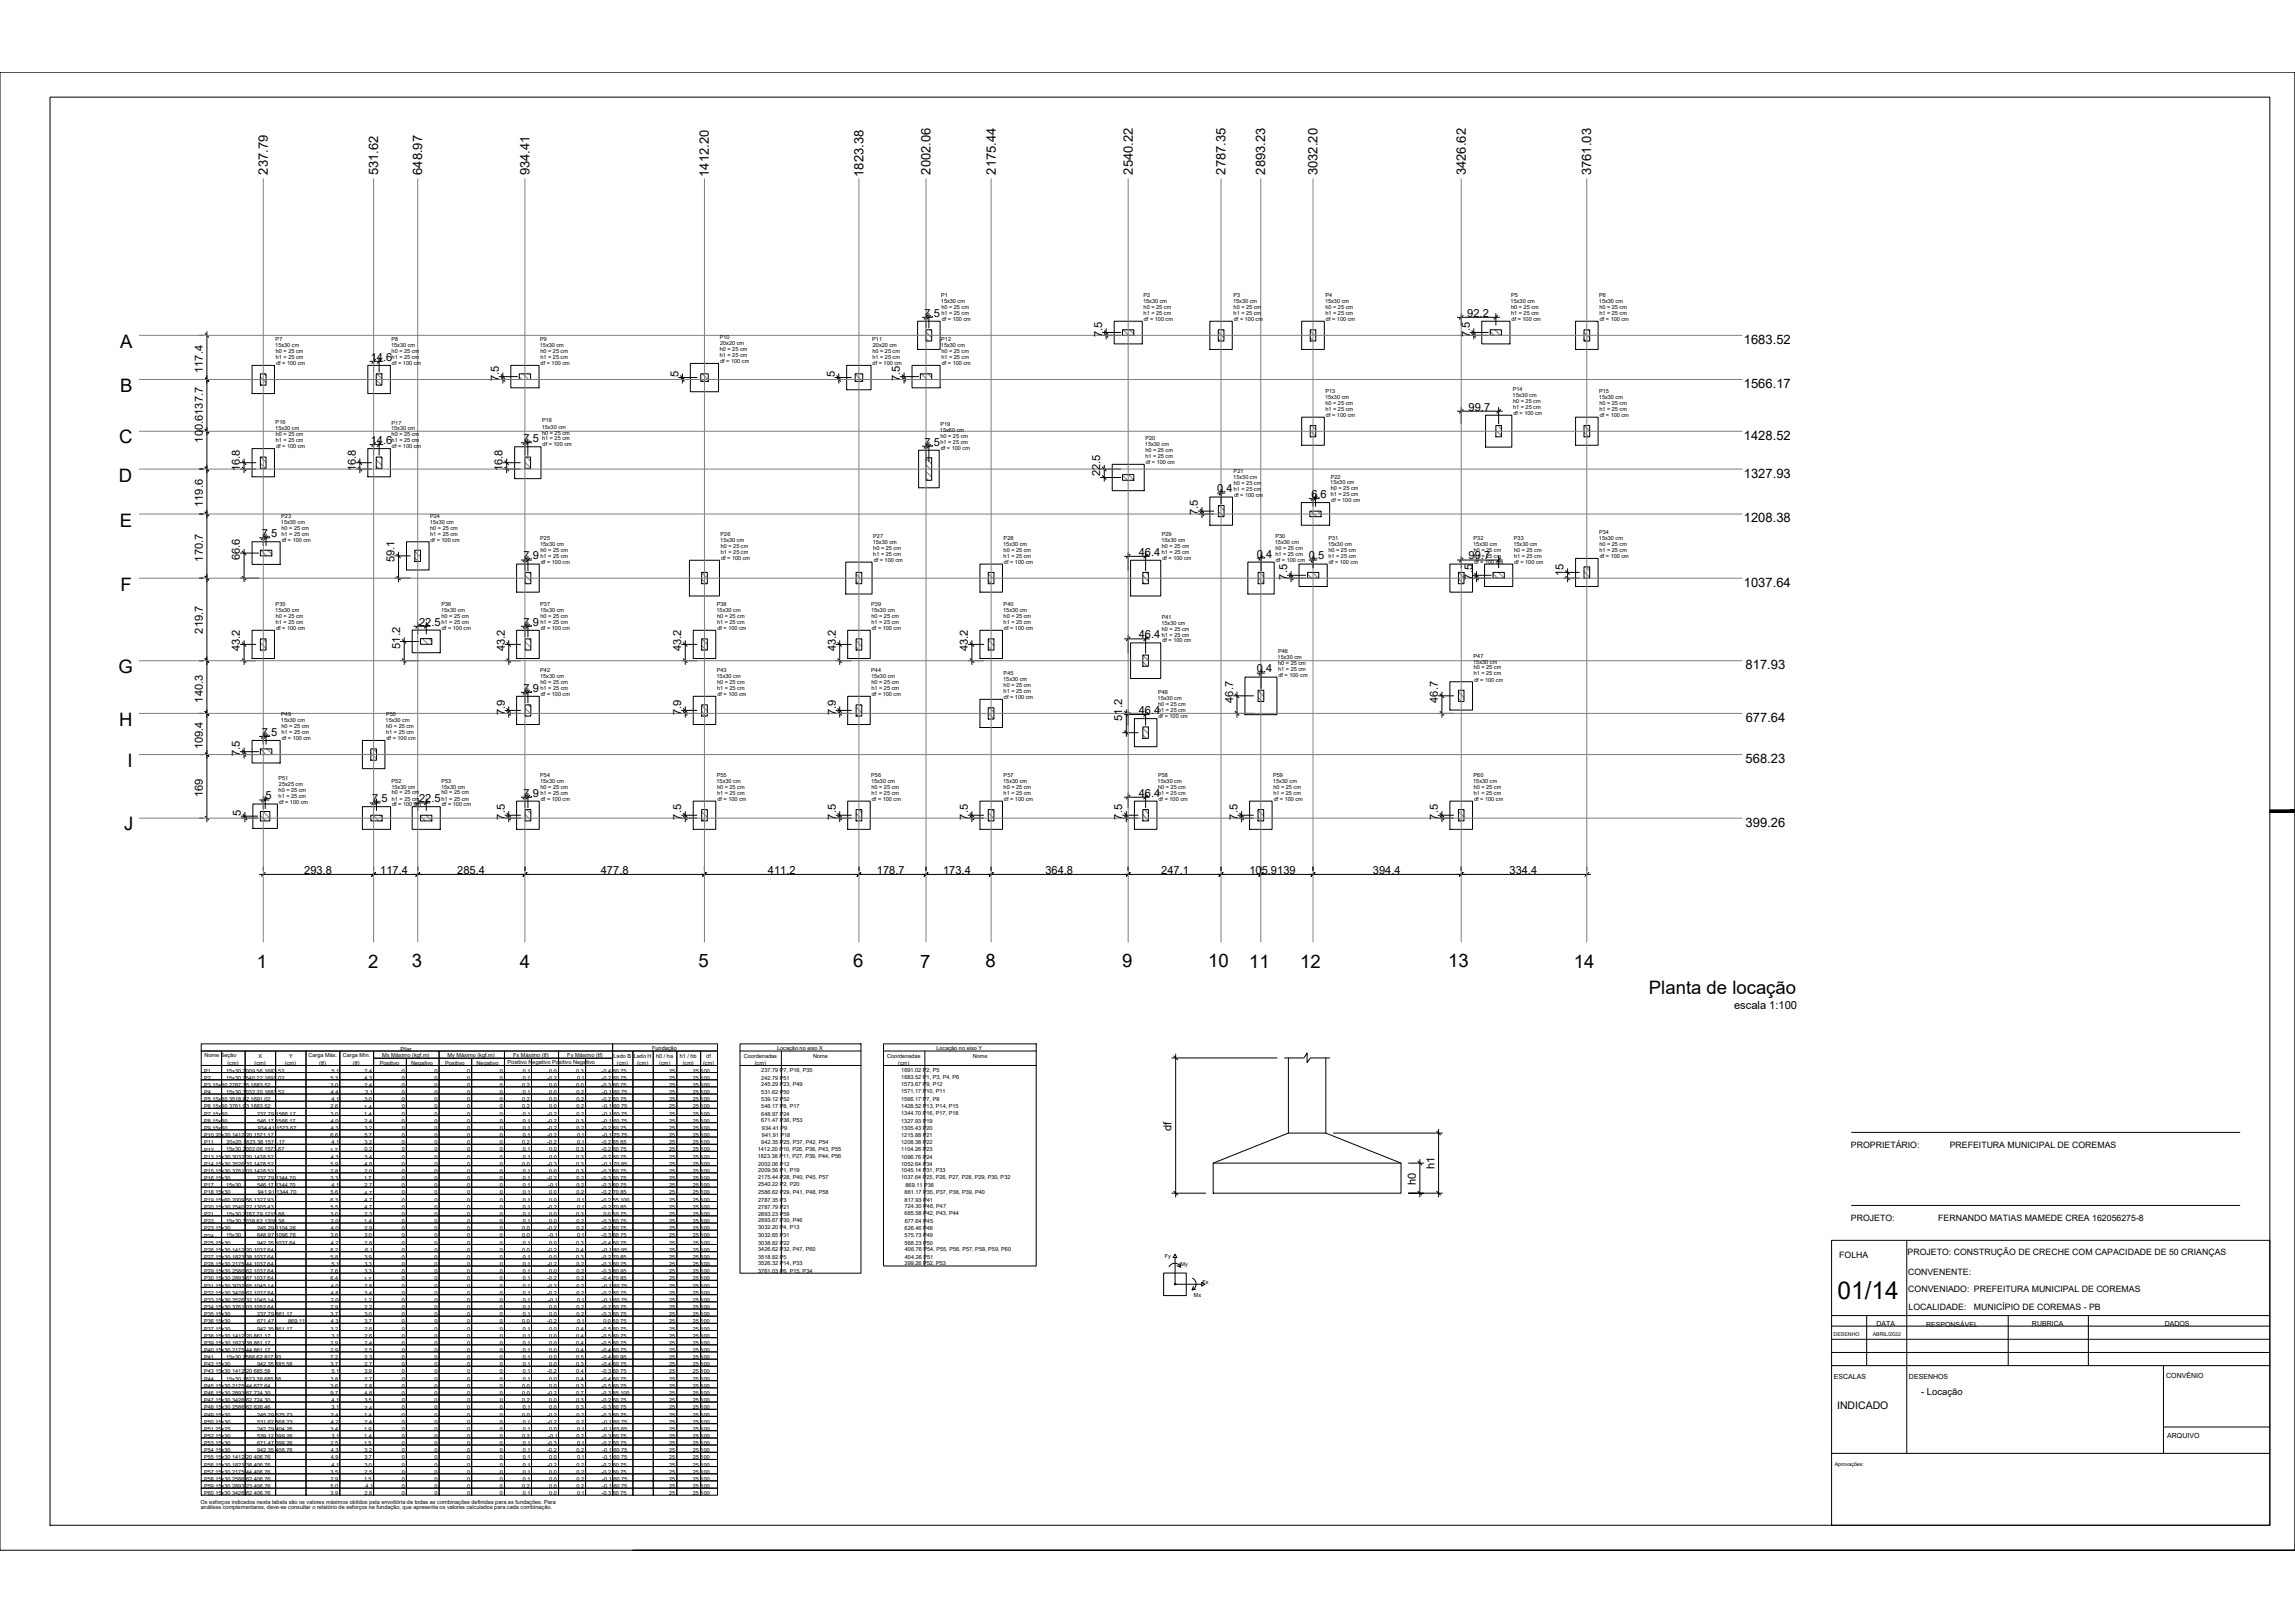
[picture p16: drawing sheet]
<svg xmlns="http://www.w3.org/2000/svg" width="841mm" height="594mm" viewBox="0 0 841 594" stroke-linecap="round" stroke-linejoin="round" font-family="sans-serif">
<defs><g id="words">
<text font-size="9" x="673.4" y="475.7">01/14</text>
<g font-size="6.8">
<text x="44.1" y="127.4">A</text>
<text x="44" y="143.6">B</text>
<text x="43.6" y="162.4">C</text>
<text x="43.6" y="176.4">D</text>
<text x="43.9" y="192.9">E</text>
<text x="44.2" y="216.4">F</text>
<text x="43.4" y="246.5">G</text>
<text x="43.7" y="266">H</text>
<text x="46.7" y="281">I</text>
<text x="45.6" y="304.1">J</text>
<text x="94.1" y="354.6">1</text>
<text x="135" y="354.6">2</text>
<text x="150.9" y="354.3">3</text>
<text x="190.5" y="354.6">4</text>
<text x="256" y="354.3">5</text>
<text x="312.6" y="354.3">6</text>
<text x="337.1" y="354.6">7</text>
<text x="361.1" y="354.3">8</text>
<text x="411.3" y="354.3">9</text>
<text x="442.8" y="354.3">10</text>
<text x="457.8" y="354.6">11</text>
<text x="476.5" y="354.6">12</text>
<text x="530.7" y="354.3">13</text>
<text x="576.8" y="354.6">14</text>
<text x="604.3" y="364.2">Planta de locação</text>
</g>
<g font-size="4.8">
<text x="98.1" y="64" transform="rotate(-90 98.1 64)">237.79</text>
<text x="138.6" y="64.1" transform="rotate(-90 138.6 64.1)">531.62</text>
<text x="154.7" y="64.1" transform="rotate(-90 154.7 64.1)">648.97</text>
<text x="194" y="64.1" transform="rotate(-90 194 64.1)">934.41</text>
<text x="259.8" y="64.8" transform="rotate(-90 259.8 64.8)">1412.20</text>
<text x="316.4" y="64.8" transform="rotate(-90 316.4 64.8)">1823.38</text>
<text x="341" y="64" transform="rotate(-90 341 64)">2002.06</text>
<text x="364.9" y="64" transform="rotate(-90 364.9 64)">2175.44</text>
<text x="415.1" y="64" transform="rotate(-90 415.1 64)">2540.22</text>
<text x="449.1" y="64" transform="rotate(-90 449.1 64)">2787.35</text>
<text x="463.6" y="64" transform="rotate(-90 463.6 64)">2893.23</text>
<text x="482.8" y="64.1" transform="rotate(-90 482.8 64.1)">3032.20</text>
<text x="537.1" y="64.1" transform="rotate(-90 537.1 64.1)">3426.62</text>
<text x="583.1" y="64.1" transform="rotate(-90 583.1 64.1)">3761.03</text>
<text x="639.1" y="126">1683.52</text>
<text x="639.1" y="142.1">1566.17</text>
<text x="639.1" y="161.1">1428.52</text>
<text x="639.1" y="174.9">1327.93</text>
<text x="639.1" y="191.4">1208.38</text>
<text x="639.1" y="214.9">1037.64</text>
<text x="639.7" y="245.1">817.93</text>
<text x="639.7" y="264.4">677.64</text>
<text x="639.7" y="279.5">568.23</text>
<text x="639.7" y="302.7">399.26</text>
</g>
<g font-size="4.1">
<text x="338.8" y="116">7.5</text>
<text x="537.7" y="116">92.2</text>
<text x="403.9" y="123.4" transform="rotate(-90 403.9 123.4)">7.5</text>
<text x="538.6" y="123.4" transform="rotate(-90 538.6 123.4)">7.5</text>
<text x="74.4" y="136.6" transform="rotate(-90 74.4 136.6)">117.4</text>
<text x="135.8" y="132.1">14.6</text>
<text x="182.8" y="139.5" transform="rotate(-90 182.8 139.5)">7.5</text>
<text x="248.6" y="138.1" transform="rotate(-90 248.6 138.1)">5</text>
<text x="305.9" y="138.1" transform="rotate(-90 305.9 138.1)">5</text>
<text x="329.8" y="139.5" transform="rotate(-90 329.8 139.5)">7.5</text>
<text x="538.2" y="150.4">99.7</text>
<text x="191.8" y="161.9">7.5</text>
<text x="74.3" y="162.1" transform="rotate(-90 74.3 162.1)">100.6137.7</text>
<text x="135.8" y="162.7">14.6</text>
<text x="338.8" y="163.2">7.5</text>
<text x="87.9" y="172.5" transform="rotate(-90 87.9 172.5)">16.8</text>
<text x="130.4" y="172.5" transform="rotate(-90 130.4 172.5)">16.8</text>
<text x="184.2" y="172.5" transform="rotate(-90 184.2 172.5)">16.8</text>
<text x="403.2" y="174.4" transform="rotate(-90 403.2 174.4)">22.5</text>
<text x="74.3" y="185.7" transform="rotate(-90 74.3 185.7)">119.6</text>
<text x="446" y="180.4">0.4</text>
<text x="480.6" y="182.5">6.6</text>
<text x="439" y="188.8" transform="rotate(-90 439 188.8)">7.5</text>
<text x="95.9" y="196.8">7.5</text>
<text x="417.3" y="203.6">46.4</text>
<text x="74.3" y="205.7" transform="rotate(-90 74.3 205.7)">170.7</text>
<text x="87.9" y="205.2" transform="rotate(-90 87.9 205.2)">66.6</text>
<text x="144.5" y="206" transform="rotate(-90 144.5 206)">59.1</text>
<text x="191.9" y="204.9">7.9</text>
<text x="460.6" y="204.2">0.4</text>
<text x="479.7" y="204.9">0.5</text>
<text x="538.2" y="204.9">99.7</text>
<text x="471.7" y="212.3" transform="rotate(-90 471.7 212.3)">7.5</text>
<text x="539.6" y="212.3" transform="rotate(-90 539.6 212.3)">7.5</text>
<text x="573" y="211.1" transform="rotate(-90 573 211.1)">15</text>
<text x="74.3" y="232" transform="rotate(-90 74.3 232)">219.7</text>
<text x="153.6" y="229.2">22.5</text>
<text x="191.9" y="229.2">7.9</text>
<text x="417.3" y="233.8">46.4</text>
<text x="87.9" y="238.5" transform="rotate(-90 87.9 238.5)">43.2</text>
<text x="146.6" y="237.6" transform="rotate(-90 146.6 237.6)">51.2</text>
<text x="185" y="238.5" transform="rotate(-90 185 238.5)">43.2</text>
<text x="249.6" y="238.5" transform="rotate(-90 249.6 238.5)">43.2</text>
<text x="306.2" y="238.5" transform="rotate(-90 306.2 238.5)">43.2</text>
<text x="354.7" y="238.5" transform="rotate(-90 354.7 238.5)">43.2</text>
<text x="460.6" y="246.3">0.4</text>
<text x="74.3" y="257.3" transform="rotate(-90 74.3 257.3)">140.3</text>
<text x="191.9" y="253.4">7.9</text>
<text x="451.9" y="257.4" transform="rotate(-90 451.9 257.4)">46.7</text>
<text x="526.9" y="257.4" transform="rotate(-90 526.9 257.4)">46.7</text>
<text x="185" y="261.8" transform="rotate(-90 185 261.8)">7.9</text>
<text x="249.6" y="261.8" transform="rotate(-90 249.6 261.8)">7.9</text>
<text x="306.2" y="261.8" transform="rotate(-90 306.2 261.8)">7.9</text>
<text x="411.3" y="264" transform="rotate(-90 411.3 264)">51.2</text>
<text x="417.3" y="261.5">46.4</text>
<text x="95.9" y="269.5">7.5</text>
<text x="74.3" y="274.5" transform="rotate(-90 74.3 274.5)">109.4</text>
<text x="87.9" y="276.9" transform="rotate(-90 87.9 276.9)">7.5</text>
<text x="74.3" y="291.9" transform="rotate(-90 74.3 291.9)">169</text>
<text x="97.3" y="292.8">5</text>
<text x="136.4" y="293.8">7.5</text>
<text x="153.6" y="293.8">22.5</text>
<text x="191.9" y="291.7">7.9</text>
<text x="417.3" y="291.7">46.4</text>
<text x="88.3" y="298.8" transform="rotate(-90 88.3 298.8)">5</text>
<text x="185" y="300.2" transform="rotate(-90 185 300.2)">7.5</text>
<text x="249.6" y="300.2" transform="rotate(-90 249.6 300.2)">7.5</text>
<text x="306.2" y="300.2" transform="rotate(-90 306.2 300.2)">7.5</text>
<text x="354.7" y="300.2" transform="rotate(-90 354.7 300.2)">7.5</text>
<text x="411.3" y="300.2" transform="rotate(-90 411.3 300.2)">7.5</text>
<text x="453.5" y="300.2" transform="rotate(-90 453.5 300.2)">7.5</text>
<text x="526.9" y="300.2" transform="rotate(-90 526.9 300.2)">7.5</text>
<text x="111.5" y="320.1">293.8</text>
<text x="139.4" y="320.1">117.4</text>
<text x="167.6" y="320.1">285.4</text>
<text x="220.2" y="320.1">477.8</text>
<text x="281.4" y="320.1">411.2</text>
<text x="321.4" y="320.1">178.7</text>
<text x="345.6" y="320.1">173.4</text>
<text x="383.1" y="320.1">364.8</text>
<text x="425.5" y="320.1">247.1</text>
<text x="457.8" y="320.1">105.9139</text>
<text x="503.1" y="320.1">394.4</text>
<text x="553.2" y="320.1">334.4</text>
<text x="635.5" y="369.6">escala 1:100</text>
<text x="429.3" y="414.2" transform="rotate(-90 429.3 414.2)">df</text>
<text x="525.7" y="428.3" transform="rotate(-90 525.7 428.3)">h1</text>
<text x="518.8" y="434.1" transform="rotate(-90 518.8 434.1)">h0</text>
</g>
<text font-size="3.8" x="673.2" y="516.2">INDICADO</text>
<text font-size="3.5" x="704" y="510.9">- Locação</text>
<g font-size="3.2">
<text x="678.3" y="420.4">PROPRIETÁRIO:</text>
<text x="714.5" y="420.3">PREFEITURA MUNICIPAL DE COREMAS</text>
<text x="678.3" y="447.1">PROJETO:</text>
<text x="710.3" y="447.1">FERNANDO MATIAS MAMEDE CREA 162056275-8</text>
<text x="674" y="460.8">FOLHA</text>
<text x="699.1" y="459.8">PROJETO: CONSTRUÇÃO DE CRECHE COM CAPACIDADE DE 50 CRIANÇAS</text>
<text x="699.2" y="466.8">CONVENENTE:</text>
<text x="699.3" y="473.3">CONVENIADO: PREFEITURA MUNICIPAL DE COREMAS</text>
<text x="699.4" y="479.8">LOCALIDADE:</text>
<text x="723.3" y="479.8">MUNICÍPIO DE COREMAS - PB</text>
</g>
<g font-size="2.6">
<text x="687.7" y="485.5">DATA</text>
<text x="744.6" y="485.5">RUBRICA</text>
<text x="793.3" y="485.5">DADOS</text>
<text x="705.8" y="486">RESPONSÁVEL</text>
<text x="672" y="505.1">ESCALAS</text>
<text x="699.6" y="505.1">DESENHOS</text>
<text x="793.8" y="504.8">CONVÊNIO</text>
<text x="794.2" y="526.7">ARQUIVO</text>
</g>
<g font-size="2">
<text x="344.8" y="111">15x30 cm</text>
<text x="344.9" y="108.9">P1</text>
<text x="345" y="113.2">h0 = 25 cm</text>
<text x="418.9" y="111">15x30 cm</text>
<text x="419" y="108.9">P2</text>
<text x="419.1" y="113.2">h0 = 25 cm</text>
<text x="451.9" y="111">15x30 cm</text>
<text x="452" y="108.8">P3</text>
<text x="452.1" y="113.2">h0 = 25 cm</text>
<text x="485.6" y="111">15x30 cm</text>
<text x="485.7" y="113.2">h0 = 25 cm</text>
<text x="485.7" y="108.9">P4</text>
<text x="553.6" y="111">15x30 cm</text>
<text x="553.8" y="113.2">h0 = 25 cm</text>
<text x="553.8" y="108.8">P5</text>
<text x="585.9" y="111">15x30 cm</text>
<text x="586" y="108.8">P6</text>
<text x="586.1" y="113.2">h0 = 25 cm</text>
<text x="345" y="115.3">h1 = 25 cm</text>
<text x="345.1" y="117.6">df = 100 cm</text>
<text x="419.1" y="115.3">h1 = 25 cm</text>
<text x="419.2" y="117.6">df = 100 cm</text>
<text x="452.1" y="115.3">h1 = 25 cm</text>
<text x="452.2" y="117.6">df = 100 cm</text>
<text x="485.7" y="115.3">h1 = 25 cm</text>
<text x="485.9" y="117.6">df = 100 cm</text>
<text x="553.8" y="115.3">h1 = 25 cm</text>
<text x="553.9" y="117.6">df = 100 cm</text>
<text x="586.1" y="115.3">h1 = 25 cm</text>
<text x="586.2" y="117.6">df = 100 cm</text>
<text x="101" y="125">P7</text>
<text x="143.5" y="124.9">P8</text>
<text x="198" y="124.9">P9</text>
<text x="263.7" y="124.3">P10</text>
<text x="319.7" y="125">P11</text>
<text x="344.9" y="125">P12</text>
<text x="100.9" y="127.1">15x30 cm</text>
<text x="101.1" y="131.5">h1 = 25 cm</text>
<text x="101.1" y="129.3">h0 = 25 cm</text>
<text x="143.3" y="127.1">15x30 cm</text>
<text x="143.5" y="131.5">h1 = 25 cm</text>
<text x="143.5" y="129.3">h0 = 25 cm</text>
<text x="197.8" y="127.1">15x30 cm</text>
<text x="198" y="131.5">h1 = 25 cm</text>
<text x="198" y="129.3">h0 = 25 cm</text>
<text x="263.8" y="130.8">h1 = 25 cm</text>
<text x="263.8" y="128.6">h0 = 25 cm</text>
<text x="263.9" y="126.5">20x20 cm</text>
<text x="319.7" y="131.5">h1 = 25 cm</text>
<text x="319.7" y="129.3">h0 = 25 cm</text>
<text x="319.9" y="127.1">20x20 cm</text>
<text x="344.8" y="127.1">15x30 cm</text>
<text x="345" y="131.5">h1 = 25 cm</text>
<text x="345" y="129.3">h0 = 25 cm</text>
<text x="101.2" y="133.7">df = 100 cm</text>
<text x="143.6" y="133.7">df = 100 cm</text>
<text x="198.1" y="133.7">df = 100 cm</text>
<text x="263.9" y="133">df = 100 cm</text>
<text x="319.8" y="133.7">df = 100 cm</text>
<text x="345.1" y="133.7">df = 100 cm</text>
<text x="485.7" y="143.9">P13</text>
<text x="554.4" y="143.3">P14</text>
<text x="586" y="143.9">P15</text>
<text x="485.6" y="146.1">15x30 cm</text>
<text x="485.7" y="148.3">h0 = 25 cm</text>
<text x="554.3" y="145.4">15x30 cm</text>
<text x="554.5" y="149.8">h1 = 25 cm</text>
<text x="554.5" y="147.6">h0 = 25 cm</text>
<text x="585.9" y="146.1">15x30 cm</text>
<text x="586.1" y="148.3">h0 = 25 cm</text>
<text x="101" y="155.5">P16</text>
<text x="143.5" y="155.5">P17</text>
<text x="198.7" y="154.7">P18</text>
<text x="485.7" y="150.5">h1 = 25 cm</text>
<text x="485.9" y="152.6">df = 100 cm</text>
<text x="554.6" y="152">df = 100 cm</text>
<text x="586.1" y="150.5">h1 = 25 cm</text>
<text x="586.2" y="152.6">df = 100 cm</text>
<text x="100.9" y="157.6">15x30 cm</text>
<text x="101.1" y="159.8">h0 = 25 cm</text>
<text x="143.3" y="157.6">15x30 cm</text>
<text x="143.5" y="159.8">h0 = 25 cm</text>
<text x="198.5" y="156.9">15x30 cm</text>
<text x="198.7" y="161.3">h1 = 25 cm</text>
<text x="198.7" y="159.1">h0 = 25 cm</text>
<text x="344.5" y="158.3">15x60 cm</text>
<text x="344.6" y="156">P19</text>
<text x="344.6" y="160.4">h0 = 25 cm</text>
<text x="419.7" y="161.2">P20</text>
<text x="101.1" y="162">h1 = 25 cm</text>
<text x="101.2" y="164.2">df = 100 cm</text>
<text x="143.5" y="162">h1 = 25 cm</text>
<text x="143.6" y="164.2">df = 100 cm</text>
<text x="198.8" y="163.5">df = 100 cm</text>
<text x="344.6" y="162.6">h1 = 25 cm</text>
<text x="344.8" y="164.8">df = 100 cm</text>
<text x="419.6" y="163.4">15x30 cm</text>
<text x="419.7" y="167.7">h1 = 25 cm</text>
<text x="419.7" y="165.6">h0 = 25 cm</text>
<text x="419.9" y="169.9">df = 100 cm</text>
<text x="452.1" y="173.2">P21</text>
<text x="452" y="175.4">15x30 cm</text>
<text x="452.1" y="179.7">h1 = 25 cm</text>
<text x="452.1" y="177.6">h0 = 25 cm</text>
<text x="487.5" y="177.4">15x30 cm</text>
<text x="487.7" y="179.6">h0 = 25 cm</text>
<text x="487.7" y="175.3">P22</text>
<text x="452.2" y="181.9">df = 100 cm</text>
<text x="487.7" y="181.8">h1 = 25 cm</text>
<text x="487.8" y="184">df = 100 cm</text>
<text x="103" y="191.8">15x30 cm</text>
<text x="103.1" y="189.6">P23</text>
<text x="157.5" y="191.8">15x30 cm</text>
<text x="157.6" y="189.6">P24</text>
<text x="103.2" y="196.1">h1 = 25 cm</text>
<text x="103.2" y="193.9">h0 = 25 cm</text>
<text x="157.6" y="196.1">h1 = 25 cm</text>
<text x="157.6" y="193.9">h0 = 25 cm</text>
<text x="198" y="197.7">P25</text>
<text x="264.1" y="196.4">P26</text>
<text x="320" y="197.1">P27</text>
<text x="367.8" y="197.7">P28</text>
<text x="425.7" y="196.4">P29</text>
<text x="467.4" y="197">P30</text>
<text x="486.8" y="197.7">P31</text>
<text x="540" y="197.7">P32</text>
<text x="554.8" y="197.7">P33</text>
<text x="585.9" y="197.8">15x30 cm</text>
<text x="586" y="195.6">P34</text>
<text x="103.3" y="198.3">df = 100 cm</text>
<text x="157.8" y="198.3">df = 100 cm</text>
<text x="197.9" y="199.9">15x30 cm</text>
<text x="198.1" y="202.1">h0 = 25 cm</text>
<text x="263.9" y="198.5">15x30 cm</text>
<text x="264.1" y="202.9">h1 = 25 cm</text>
<text x="264.1" y="200.7">h0 = 25 cm</text>
<text x="319.8" y="199.2">15x30 cm</text>
<text x="320" y="203.6">h1 = 25 cm</text>
<text x="320" y="201.4">h0 = 25 cm</text>
<text x="367.6" y="199.9">15x30 cm</text>
<text x="367.8" y="202.1">h0 = 25 cm</text>
<text x="425.6" y="198.5">15x30 cm</text>
<text x="425.8" y="202.9">h1 = 25 cm</text>
<text x="425.8" y="200.7">h0 = 25 cm</text>
<text x="467.2" y="199.2">15x30 cm</text>
<text x="467.4" y="203.6">h1 = 25 cm</text>
<text x="467.4" y="201.4">h0 = 25 cm</text>
<text x="486.7" y="199.9">15x30 cm</text>
<text x="486.8" y="202.1">h0 = 25 cm</text>
<text x="539.9" y="199.9">15x30 cm</text>
<text x="540" y="202.1">h0 = 25 cm</text>
<text x="554.6" y="199.9">15x30 cm</text>
<text x="554.8" y="202.1">h0 = 25 cm</text>
<text x="586.1" y="202.2">h1 = 25 cm</text>
<text x="586.1" y="200">h0 = 25 cm</text>
<text x="198.1" y="204.3">h1 = 25 cm</text>
<text x="198.2" y="206.4">df = 100 cm</text>
<text x="264.2" y="205.1">df = 100 cm</text>
<text x="320.2" y="205.8">df = 100 cm</text>
<text x="367.8" y="204.3">h1 = 25 cm</text>
<text x="367.9" y="206.4">df = 100 cm</text>
<text x="426" y="205.1">df = 100 cm</text>
<text x="467.5" y="205.8">df = 100 cm</text>
<text x="486.8" y="204.3">h1 = 25 cm</text>
<text x="487" y="206.4">df = 100 cm</text>
<text x="540" y="204.3">h1 = 25 cm</text>
<text x="540.2" y="206.4">df = 100 cm</text>
<text x="554.8" y="204.3">h1 = 25 cm</text>
<text x="554.9" y="206.4">df = 100 cm</text>
<text x="586.2" y="204.4">df = 100 cm</text>
<text x="161.8" y="222">P36</text>
<text x="100.9" y="224.2">15x30 cm</text>
<text x="101" y="222">P35</text>
<text x="101.1" y="226.4">h0 = 25 cm</text>
<text x="161.6" y="224.1">15x30 cm</text>
<text x="161.8" y="226.3">h0 = 25 cm</text>
<text x="197.9" y="224.2">15x30 cm</text>
<text x="198" y="222">P37</text>
<text x="198.1" y="226.4">h0 = 25 cm</text>
<text x="262.6" y="224.2">15x30 cm</text>
<text x="262.7" y="222">P38</text>
<text x="262.8" y="226.4">h0 = 25 cm</text>
<text x="319.2" y="224.2">15x30 cm</text>
<text x="319.3" y="222">P39</text>
<text x="319.4" y="226.4">h0 = 25 cm</text>
<text x="367.6" y="224.2">15x30 cm</text>
<text x="367.8" y="226.4">h0 = 25 cm</text>
<text x="367.8" y="222">P40</text>
<text x="425.7" y="226.6">P41</text>
<text x="101.1" y="228.6">h1 = 25 cm</text>
<text x="101.2" y="230.8">df = 100 cm</text>
<text x="161.8" y="228.5">h1 = 25 cm</text>
<text x="161.9" y="230.7">df = 100 cm</text>
<text x="198.1" y="228.6">h1 = 25 cm</text>
<text x="198.2" y="230.8">df = 100 cm</text>
<text x="262.8" y="228.6">h1 = 25 cm</text>
<text x="262.9" y="230.8">df = 100 cm</text>
<text x="319.4" y="228.6">h1 = 25 cm</text>
<text x="319.5" y="230.8">df = 100 cm</text>
<text x="367.8" y="228.6">h1 = 25 cm</text>
<text x="367.9" y="230.8">df = 100 cm</text>
<text x="425.6" y="228.7">15x30 cm</text>
<text x="425.8" y="233.1">h1 = 25 cm</text>
<text x="425.8" y="231">h0 = 25 cm</text>
<text x="426" y="235.3">df = 100 cm</text>
<text x="468.4" y="239.1">P46</text>
<text x="468.2" y="241.3">15x30 cm</text>
<text x="468.4" y="245.7">h1 = 25 cm</text>
<text x="468.4" y="243.5">h0 = 25 cm</text>
<text x="539.9" y="243">15x30 cm</text>
<text x="540" y="240.9">P47</text>
<text x="540" y="245.2">h0 = 25 cm</text>
<text x="197.9" y="248.4">15x30 cm</text>
<text x="198" y="246.2">P42</text>
<text x="198.1" y="250.5">h0 = 25 cm</text>
<text x="262.6" y="248.4">15x30 cm</text>
<text x="262.7" y="246.2">P43</text>
<text x="262.8" y="250.5">h0 = 25 cm</text>
<text x="319.2" y="248.4">15x30 cm</text>
<text x="319.3" y="246.2">P44</text>
<text x="319.4" y="250.5">h0 = 25 cm</text>
<text x="367.6" y="249.4">15x30 cm</text>
<text x="367.8" y="251.6">h0 = 25 cm</text>
<text x="367.8" y="247.3">P45</text>
<text x="468.5" y="247.9">df = 100 cm</text>
<text x="540" y="247.4">h1 = 25 cm</text>
<text x="540.2" y="249.6">df = 100 cm</text>
<text x="198.1" y="252.7">h1 = 25 cm</text>
<text x="198.2" y="254.9">df = 100 cm</text>
<text x="262.8" y="252.7">h1 = 25 cm</text>
<text x="262.9" y="254.9">df = 100 cm</text>
<text x="319.4" y="252.7">h1 = 25 cm</text>
<text x="319.5" y="254.9">df = 100 cm</text>
<text x="367.8" y="253.8">h1 = 25 cm</text>
<text x="367.9" y="256">df = 100 cm</text>
<text x="424.2" y="256.5">15x30 cm</text>
<text x="424.4" y="254.3">P48</text>
<text x="103.1" y="262.3">P49</text>
<text x="141.5" y="262.3">P50</text>
<text x="424.4" y="260.9">h1 = 25 cm</text>
<text x="424.4" y="258.7">h0 = 25 cm</text>
<text x="424.6" y="263.1">df = 100 cm</text>
<text x="103" y="264.5">15x30 cm</text>
<text x="103.2" y="268.9">h1 = 25 cm</text>
<text x="103.2" y="266.7">h0 = 25 cm</text>
<text x="141.3" y="264.5">15x30 cm</text>
<text x="141.5" y="268.9">h1 = 25 cm</text>
<text x="141.5" y="266.7">h0 = 25 cm</text>
<text x="103.3" y="271.1">df = 100 cm</text>
<text x="141.6" y="271.1">df = 100 cm</text>
<text x="102" y="285.6">P51</text>
<text x="102.2" y="287.8">25x25 cm</text>
<text x="143.5" y="286.7">P52</text>
<text x="161.8" y="286.7">P53</text>
<text x="197.9" y="286.7">15x30 cm</text>
<text x="198" y="284.6">P54</text>
<text x="262.6" y="286.7">15x30 cm</text>
<text x="262.7" y="284.6">P55</text>
<text x="319.2" y="286.7">15x30 cm</text>
<text x="319.3" y="284.6">P56</text>
<text x="367.6" y="286.7">15x30 cm</text>
<text x="367.8" y="284.6">P57</text>
<text x="424.2" y="286.7">15x30 cm</text>
<text x="424.4" y="284.6">P58</text>
<text x="466.5" y="286.7">15x30 cm</text>
<text x="466.6" y="284.6">P59</text>
<text x="539.9" y="286.7">15x30 cm</text>
<text x="540" y="284.6">P60</text>
<text x="102.1" y="292.2">h1 = 25 cm</text>
<text x="102.1" y="290">h0 = 25 cm</text>
<text x="143.4" y="288.8">15x30 cm</text>
<text x="143.6" y="293.2">h1 = 25 cm</text>
<text x="143.6" y="291">h0 = 25 cm</text>
<text x="161.6" y="288.8">15x30 cm</text>
<text x="161.8" y="293.2">h1 = 25 cm</text>
<text x="161.8" y="291">h0 = 25 cm</text>
<text x="198.1" y="291.1">h1 = 25 cm</text>
<text x="198.1" y="288.9">h0 = 25 cm</text>
<text x="198.2" y="293.3">df = 100 cm</text>
<text x="262.8" y="291.1">h1 = 25 cm</text>
<text x="262.8" y="288.9">h0 = 25 cm</text>
<text x="262.9" y="293.3">df = 100 cm</text>
<text x="319.4" y="291.1">h1 = 25 cm</text>
<text x="319.4" y="288.9">h0 = 25 cm</text>
<text x="319.5" y="293.3">df = 100 cm</text>
<text x="367.8" y="291.1">h1 = 25 cm</text>
<text x="367.8" y="288.9">h0 = 25 cm</text>
<text x="367.9" y="293.3">df = 100 cm</text>
<text x="424.4" y="291.1">h1 = 25 cm</text>
<text x="424.4" y="288.9">h0 = 25 cm</text>
<text x="424.6" y="293.3">df = 100 cm</text>
<text x="466.6" y="291.1">h1 = 25 cm</text>
<text x="466.6" y="288.9">h0 = 25 cm</text>
<text x="466.8" y="293.3">df = 100 cm</text>
<text x="540" y="291.1">h1 = 25 cm</text>
<text x="540" y="288.9">h0 = 25 cm</text>
<text x="540.2" y="293.3">df = 100 cm</text>
<text x="102.2" y="294.3">df = 100 cm</text>
<text x="143.7" y="295.4">df = 100 cm</text>
<text x="161.9" y="295.4">df = 100 cm</text>
<text x="74.9" y="387.2">Nome Seção</text>
<text x="83.4" y="389.9">(cm)</text>
<text x="93.3" y="389.9">(cm)</text>
<text x="94.7" y="387.7">X</text>
<text x="104.4" y="389.9">(cm)</text>
<text x="105.9" y="387.7">Y</text>
<text x="113" y="387.3">Carga Máx.</text>
<text x="117" y="389.9">(tf)</text>
<text x="125.6" y="387.3">Carga Mín.</text>
<text x="129.3" y="389.9">(tf)</text>
<text x="140.1" y="387.3">Mx Máximo (kgf.m)</text>
<text x="146.8" y="385">Pilar</text>
<text x="150.7" y="389.9">Negativo</text>
<text x="164" y="387.3">My Máximo (kgf.m)</text>
<text x="174.7" y="389.9">Negativo</text>
<text x="186" y="389.9">Positivo Negativo Positivo Negativo</text>
<text x="188" y="387.3">Fx Máximo (tf)</text>
<text x="207.9" y="387.3">Fy Máximo (tf)</text>
<text x="224.8" y="387.6">Lado B</text>
<text x="226.1" y="389.9">(cm)</text>
<text x="232.2" y="387.6">Lado H</text>
<text x="233.5" y="389.9">(cm)</text>
<text x="239" y="384.7">Fundação</text>
<text x="240.5" y="387.6">h0 / ha</text>
<text x="241.6" y="389.9">(cm)</text>
<text x="249.1" y="387.6">h1 / hb</text>
<text x="250.2" y="389.9">(cm)</text>
<text x="257.6" y="389.9">(cm)</text>
<text x="258.8" y="387.6">df</text>
<text x="272.5" y="387.6">Coordenadas</text>
<text x="276.6" y="389.9">(cm)</text>
<text x="284.8" y="384.7">Locação no eixo X</text>
<text x="298" y="387.6">Nome</text>
<text x="325.1" y="387.6">Coordenadas</text>
<text x="329.1" y="389.9">(cm)</text>
<text x="343.2" y="384.7">Locação no eixo Y</text>
<text x="356.4" y="387.6">Nome</text>
<text x="74.8" y="392.9">P1</text>
<text x="74.8" y="395.5">P2</text>
<text x="82.8" y="392.9">15x30 2009.56 1683.52</text>
<text x="82.8" y="395.5">15x30 2540.22 1691.02</text>
<text x="121.1" y="395.5">5.3</text>
<text x="121.5" y="392.9">5.1</text>
<text x="133.6" y="395.5">4.3</text>
<text x="133.6" y="392.9">2.4</text>
<text x="139.2" y="390.2">Positivo</text>
<text x="147.2" y="392.9">0</text>
<text x="147.2" y="395.5">0</text>
<text x="159.2" y="392.9">0</text>
<text x="159.2" y="395.5">0</text>
<text x="163.1" y="390.2">Positivo</text>
<text x="171.2" y="392.9">0</text>
<text x="171.2" y="395.5">0</text>
<text x="183.1" y="392.9">0</text>
<text x="183.1" y="395.5">0</text>
<text x="191.6" y="395.5">0.1</text>
<text x="191.6" y="392.9">0.1</text>
<text x="200.6" y="395.5">-0.2</text>
<text x="201.3" y="392.9">0.0</text>
<text x="211.2" y="392.9">0.3</text>
<text x="211.5" y="395.5">0.1</text>
<text x="220.5" y="392.9">-0.4 60 75</text>
<text x="220.5" y="395.5">-0.2 60 75</text>
<text x="245.2" y="392.9">25</text>
<text x="245.2" y="395.5">25</text>
<text x="253.9" y="392.9">25 100</text>
<text x="253.9" y="395.5">25 100</text>
<text x="279" y="392.6">237.79 P7, P16, P35</text>
<text x="279" y="395.5">242.79 P51</text>
<text x="330.3" y="392.6">1691.02 P2, P5</text>
<text x="330.3" y="395.2">1683.52 P1, P3, P4, P6</text>
<text x="74.8" y="400.8">P4</text>
<text x="74.8" y="398.1">P3 15x30 2787.35 1683.52</text>
<text x="82.8" y="400.7">15x30 3032.20 1683.52</text>
<text x="121.2" y="398.1">3.0</text>
<text x="121.2" y="400.8">4.4</text>
<text x="133.6" y="398.2">2.4</text>
<text x="133.8" y="400.7">3.1</text>
<text x="147.2" y="398.1">0</text>
<text x="147.2" y="400.7">0</text>
<text x="159.2" y="398.1">0</text>
<text x="159.2" y="400.7">0</text>
<text x="171.2" y="398.1">0</text>
<text x="171.2" y="400.7">0</text>
<text x="183.1" y="398.1">0</text>
<text x="183.1" y="400.7">0</text>
<text x="191.4" y="398.1">0.2</text>
<text x="191.6" y="400.7">0.1</text>
<text x="201.3" y="398.1">0.0</text>
<text x="201.3" y="400.7">0.0</text>
<text x="211.2" y="398.1">0.0</text>
<text x="211.2" y="400.7">0.2</text>
<text x="220.5" y="398.1">-0.3 60 75</text>
<text x="220.7" y="400.7">-0.1 60 75</text>
<text x="245.2" y="398.1">25</text>
<text x="245.2" y="400.7">25</text>
<text x="253.9" y="398.1">25 100</text>
<text x="253.9" y="400.7">25 100</text>
<text x="279" y="397.9">245.29 P23, P49</text>
<text x="279" y="400.7">531.62 P50</text>
<text x="330.2" y="397.9">1573.67 P9, P12</text>
<text x="330.2" y="400.5">1571.17 P10, P11</text>
<text x="74.8" y="403.4">P5 15x30 3518.82 1691.02</text>
<text x="74.8" y="406">P6 15x30 3761.03 1683.52</text>
<text x="121.2" y="406">2.6</text>
<text x="121.5" y="403.4">4.1</text>
<text x="133.4" y="406">1.4</text>
<text x="133.5" y="403.4">3.0</text>
<text x="147.2" y="403.4">0</text>
<text x="147.2" y="406">0</text>
<text x="159.2" y="403.4">0</text>
<text x="159.2" y="406">0</text>
<text x="171.2" y="403.4">0</text>
<text x="171.2" y="406">0</text>
<text x="183.1" y="403.4">0</text>
<text x="183.1" y="406">0</text>
<text x="191.4" y="403.4">0.2</text>
<text x="191.4" y="406">0.2</text>
<text x="201.3" y="403.4">0.0</text>
<text x="201.3" y="406">0.0</text>
<text x="211.2" y="403.4">0.2</text>
<text x="211.2" y="406">0.2</text>
<text x="220.5" y="403.4">-0.2 60 75</text>
<text x="220.7" y="406">-0.1 60 75</text>
<text x="245.2" y="403.4">25</text>
<text x="245.2" y="406">25</text>
<text x="253.9" y="403.4">25 100</text>
<text x="253.9" y="406">25 100</text>
<text x="279" y="403.4">539.12 P52</text>
<text x="279" y="405.7">546.17 P8, P17</text>
<text x="330.2" y="403.1">1566.17 P7, P8</text>
<text x="330.3" y="405.7">1428.52 P13, P14, P15</text>
<text x="74.8" y="408.6">P7 15x30</text>
<text x="74.8" y="411.2">P8 15x30</text>
<text x="74.8" y="413.9">P9 15x30</text>
<text x="94.2" y="411.2">546.17 1566.17</text>
<text x="94.2" y="408.6">237.79 1566.17</text>
<text x="94.5" y="413.9">934.41 1573.67</text>
<text x="121.2" y="408.6">3.0</text>
<text x="121.2" y="413.9">4.3</text>
<text x="121.2" y="411.2">4.0</text>
<text x="133.4" y="408.7">1.4</text>
<text x="133.6" y="413.9">3.2</text>
<text x="133.6" y="411.3">2.4</text>
<text x="147.2" y="408.6">0</text>
<text x="147.2" y="411.2">0</text>
<text x="147.2" y="413.9">0</text>
<text x="159.2" y="408.6">0</text>
<text x="159.2" y="411.2">0</text>
<text x="159.2" y="413.9">0</text>
<text x="171.2" y="408.6">0</text>
<text x="171.2" y="411.2">0</text>
<text x="171.2" y="413.9">0</text>
<text x="183.1" y="408.6">0</text>
<text x="183.1" y="411.2">0</text>
<text x="183.1" y="413.9">0</text>
<text x="191.6" y="408.6">0.1</text>
<text x="191.6" y="411.2">0.1</text>
<text x="191.6" y="413.9">0.1</text>
<text x="200.6" y="408.6">-0.2</text>
<text x="200.6" y="411.2">-0.2</text>
<text x="200.6" y="413.9">-0.2</text>
<text x="211.2" y="411.2">0.3</text>
<text x="211.2" y="408.6">0.2</text>
<text x="211.2" y="413.9">0.2</text>
<text x="220.5" y="413.9">-0.2 60 75</text>
<text x="220.7" y="408.6">-0.1 60 75</text>
<text x="220.7" y="411.2">-0.1 60 75</text>
<text x="245.2" y="408.6">25</text>
<text x="245.2" y="411.2">25</text>
<text x="245.2" y="413.9">25</text>
<text x="253.9" y="408.6">25 100</text>
<text x="253.9" y="411.2">25 100</text>
<text x="253.9" y="413.9">25 100</text>
<text x="279" y="408.6">648.97 P24</text>
<text x="279" y="410.9">671.47 P36, P53</text>
<text x="279.2" y="413.9">934.41 P9</text>
<text x="330.2" y="408.4">1344.70 P16, P17, P18</text>
<text x="330.2" y="411.2">1327.93 P19</text>
<text x="330.2" y="413.9">1305.43 P20</text>
<text x="74.8" y="419.2">P11</text>
<text x="74.8" y="416.5">P10 20x20 1412.20 1571.17</text>
<text x="83" y="419.1">20x20 1823.38 1571.17</text>
<text x="121.2" y="416.5">6.6</text>
<text x="121.5" y="419.2">4.1</text>
<text x="133.5" y="416.5">5.7</text>
<text x="133.6" y="419.1">3.2</text>
<text x="147.2" y="416.5">0</text>
<text x="147.2" y="419.1">0</text>
<text x="159.2" y="416.5">0</text>
<text x="159.2" y="419.1">0</text>
<text x="171.2" y="416.5">0</text>
<text x="171.2" y="419.1">0</text>
<text x="183.1" y="416.5">0</text>
<text x="183.1" y="419.1">0</text>
<text x="191.4" y="419.1">0.2</text>
<text x="191.6" y="416.5">0.1</text>
<text x="200.6" y="416.5">-0.2</text>
<text x="200.6" y="419.1">-0.2</text>
<text x="211.5" y="416.5">0.1</text>
<text x="211.5" y="419.1">0.1</text>
<text x="220.5" y="419.1">-0.2 65 65</text>
<text x="220.7" y="416.5">-0.1 75 75</text>
<text x="245.2" y="416.5">25</text>
<text x="245.2" y="419.1">25</text>
<text x="253.9" y="416.5">25 100</text>
<text x="253.9" y="419.1">25 100</text>
<text x="279" y="418.9">942.35 P25, P37, P42, P54</text>
<text x="279.2" y="416.5">941.91 P18</text>
<text x="330.2" y="416.5">1215.88 P21</text>
<text x="330.2" y="419.1">1208.38 P22</text>
<text x="74.8" y="421.8">P12</text>
<text x="74.8" y="424.4">P13 15x30 3032.20 1428.52</text>
<text x="82.8" y="421.7">15x30 2002.06 1573.67</text>
<text x="121" y="421.8">1.7</text>
<text x="121.2" y="424.4">4.3</text>
<text x="133.6" y="421.7">0.2</text>
<text x="133.6" y="424.4">3.4</text>
<text x="147.2" y="421.7">0</text>
<text x="147.2" y="424.4">0</text>
<text x="159.2" y="421.7">0</text>
<text x="159.2" y="424.4">0</text>
<text x="171.2" y="421.7">0</text>
<text x="171.2" y="424.4">0</text>
<text x="183.1" y="421.7">0</text>
<text x="183.1" y="424.4">0</text>
<text x="191.6" y="421.7">0.1</text>
<text x="191.6" y="424.4">0.1</text>
<text x="201.3" y="421.7">0.0</text>
<text x="201.3" y="424.4">0.0</text>
<text x="211.2" y="421.7">0.3</text>
<text x="211.2" y="424.4">0.3</text>
<text x="220.5" y="421.7">-0.2 60 75</text>
<text x="220.5" y="424.4">-0.2 60 75</text>
<text x="245.2" y="421.7">25</text>
<text x="245.2" y="424.4">25</text>
<text x="253.9" y="421.7">25 100</text>
<text x="253.9" y="424.4">25 100</text>
<text x="277.7" y="421.4">1412.20 P10, P26, P38, P43, P55</text>
<text x="277.7" y="424.1">1823.38 P11, P27, P39, P44, P56</text>
<text x="330.2" y="421.7">1104.26 P23</text>
<text x="330.2" y="424.4">1096.76 P24</text>
<text x="74.8" y="427">P14 15x30 3526.32 1428.52</text>
<text x="74.8" y="429.6">P15 15x30 3761.03 1428.52</text>
<text x="121.1" y="427">5.9</text>
<text x="121.2" y="429.6">2.8</text>
<text x="133.6" y="427">4.8</text>
<text x="133.6" y="429.6">2.0</text>
<text x="147.2" y="427">0</text>
<text x="147.2" y="429.6">0</text>
<text x="159.2" y="427">0</text>
<text x="159.2" y="429.6">0</text>
<text x="171.2" y="427">0</text>
<text x="171.2" y="429.6">0</text>
<text x="183.1" y="427">0</text>
<text x="183.1" y="429.6">0</text>
<text x="191.4" y="427">0.0</text>
<text x="191.6" y="429.6">0.1</text>
<text x="200.6" y="427">-0.3</text>
<text x="201.3" y="429.6">0.0</text>
<text x="211.2" y="427">0.3</text>
<text x="211.2" y="429.6">0.3</text>
<text x="220.5" y="429.6">-0.3 60 75</text>
<text x="220.7" y="427">-0.1 70 85</text>
<text x="245.2" y="427">25</text>
<text x="245.2" y="429.6">25</text>
<text x="253.9" y="427">25 100</text>
<text x="253.9" y="429.6">25 100</text>
<text x="277.8" y="427">2002.06 P12</text>
<text x="277.8" y="429.3">2009.56 P1, P19</text>
<text x="277.8" y="432">2175.44 P28, P40, P45, P57</text>
<text x="330.2" y="427">1052.64 P34</text>
<text x="330.2" y="429.3">1045.14 P31, P33</text>
<text x="330.2" y="432">1037.64 P25, P26, P27, P28, P29, P30, P32</text>
<text x="74.8" y="432.2">P16 15x30</text>
<text x="74.8" y="434.9">P17</text>
<text x="74.8" y="437.5">P18 15x30</text>
<text x="82.8" y="434.9">15x30</text>
<text x="94.2" y="434.9">546.17 1344.70</text>
<text x="94.2" y="432.2">237.79 1344.70</text>
<text x="94.5" y="437.5">941.91 1344.70</text>
<text x="121.1" y="432.2">3.3</text>
<text x="121.1" y="437.5">5.6</text>
<text x="121.5" y="434.9">4.1</text>
<text x="133.4" y="432.3">1.7</text>
<text x="133.6" y="434.9">2.7</text>
<text x="133.6" y="437.5">4.7</text>
<text x="147.2" y="432.2">0</text>
<text x="147.2" y="434.9">0</text>
<text x="147.2" y="437.5">0</text>
<text x="159.2" y="432.2">0</text>
<text x="159.2" y="434.9">0</text>
<text x="159.2" y="437.5">0</text>
<text x="171.2" y="432.2">0</text>
<text x="171.2" y="434.9">0</text>
<text x="171.2" y="437.5">0</text>
<text x="183.1" y="432.2">0</text>
<text x="183.1" y="434.9">0</text>
<text x="183.1" y="437.5">0</text>
<text x="191.6" y="432.2">0.1</text>
<text x="191.6" y="434.9">0.1</text>
<text x="191.6" y="437.5">0.1</text>
<text x="200.6" y="432.2">-0.2</text>
<text x="200.9" y="434.9">-0.1</text>
<text x="201.3" y="437.5">0.0</text>
<text x="211.2" y="432.2">0.2</text>
<text x="211.2" y="434.9">0.2</text>
<text x="211.2" y="437.5">0.2</text>
<text x="220.5" y="432.2">-0.3 60 75</text>
<text x="220.5" y="434.9">-0.3 60 75</text>
<text x="220.5" y="437.5">-0.2 70 85</text>
<text x="245.2" y="432.2">25</text>
<text x="245.2" y="434.9">25</text>
<text x="245.2" y="437.5">25</text>
<text x="253.9" y="432.2">25 100</text>
<text x="253.9" y="434.9">25 100</text>
<text x="253.9" y="437.5">25 100</text>
<text x="277.8" y="434.6">2540.22 P2, P20</text>
<text x="277.8" y="437.2">2586.62 P29, P41, P48, P58</text>
<text x="331.5" y="437.2">861.17 P35, P37, P38, P39, P40</text>
<text x="331.9" y="434.9">869.11 P36</text>
<text x="74.8" y="440.1">P19 15x60 2009.56 1327.93</text>
<text x="74.8" y="442.7">P20 15x30 2540.22 1305.43</text>
<text x="121.1" y="442.7">5.5</text>
<text x="121.2" y="440.1">6.3</text>
<text x="133.6" y="440.2">4.7</text>
<text x="133.6" y="442.7">4.7</text>
<text x="147.2" y="440.1">0</text>
<text x="147.2" y="442.7">0</text>
<text x="159.2" y="440.1">0</text>
<text x="159.2" y="442.7">0</text>
<text x="171.2" y="440.1">0</text>
<text x="171.2" y="442.7">0</text>
<text x="183.1" y="440.1">0</text>
<text x="183.1" y="442.7">0</text>
<text x="191.6" y="440.1">0.1</text>
<text x="191.6" y="442.7">0.1</text>
<text x="200.6" y="442.7">-0.2</text>
<text x="201.3" y="440.1">0.0</text>
<text x="211.5" y="440.1">0.1</text>
<text x="211.5" y="442.7">0.1</text>
<text x="220.5" y="440.1">-0.2 55 100</text>
<text x="220.5" y="442.7">-0.2 70 85</text>
<text x="245.2" y="440.1">25</text>
<text x="245.2" y="442.7">25</text>
<text x="253.9" y="440.1">25 100</text>
<text x="253.9" y="442.7">25 100</text>
<text x="277.8" y="440.1">2787.35 P3</text>
<text x="277.8" y="442.7">2787.79 P21</text>
<text x="331.5" y="440.1">817.93 P41</text>
<text x="331.6" y="442.5">724.30 P46, P47</text>
<text x="74.8" y="445.4">P21</text>
<text x="74.8" y="448">P22</text>
<text x="82.8" y="445.3">15x30 2787.79 1215.88</text>
<text x="82.8" y="448">15x30 3038.82 1208.38</text>
<text x="121.2" y="445.3">3.0</text>
<text x="121.2" y="448">2.0</text>
<text x="133.4" y="448">1.4</text>
<text x="133.6" y="445.3">2.3</text>
<text x="147.2" y="445.3">0</text>
<text x="147.2" y="448">0</text>
<text x="159.2" y="445.3">0</text>
<text x="159.2" y="448">0</text>
<text x="171.2" y="445.3">0</text>
<text x="171.2" y="448">0</text>
<text x="183.1" y="445.3">0</text>
<text x="183.1" y="448">0</text>
<text x="191.6" y="445.3">0.1</text>
<text x="191.6" y="448">0.1</text>
<text x="201.3" y="445.3">0.0</text>
<text x="201.3" y="448">0.0</text>
<text x="211.2" y="445.3">0.3</text>
<text x="211.2" y="448">0.2</text>
<text x="220.5" y="448">-0.3 60 75</text>
<text x="221.1" y="445.3">0.0 60 75</text>
<text x="245.2" y="445.3">25</text>
<text x="245.2" y="448">25</text>
<text x="253.9" y="445.3">25 100</text>
<text x="253.9" y="448">25 100</text>
<text x="277.8" y="445.3">2893.23 P59</text>
<text x="277.8" y="447.7">2893.67 P30, P46</text>
<text x="331.5" y="445.1">685.58 P42, P43, P44</text>
<text x="331.6" y="448">677.64 P45</text>
<text x="74.8" y="453.3">P24</text>
<text x="74.8" y="450.6">P23 15x30</text>
<text x="74.8" y="455.9">P25 15x30</text>
<text x="82.8" y="453.2">15x30</text>
<text x="94.2" y="455.9">942.35 1037.64</text>
<text x="94.2" y="450.6">245.29 1104.26</text>
<text x="94.2" y="453.2">648.97 1096.76</text>
<text x="121.1" y="453.2">3.6</text>
<text x="121.2" y="450.6">4.0</text>
<text x="121.2" y="455.9">4.2</text>
<text x="133.5" y="453.2">3.0</text>
<text x="133.6" y="450.6">2.9</text>
<text x="133.6" y="455.9">2.8</text>
<text x="147.2" y="450.6">0</text>
<text x="147.2" y="453.2">0</text>
<text x="147.2" y="455.9">0</text>
<text x="159.2" y="450.6">0</text>
<text x="159.2" y="453.2">0</text>
<text x="159.2" y="455.9">0</text>
<text x="171.2" y="450.6">0</text>
<text x="171.2" y="453.2">0</text>
<text x="171.2" y="455.9">0</text>
<text x="183.1" y="450.6">0</text>
<text x="183.1" y="453.2">0</text>
<text x="183.1" y="455.9">0</text>
<text x="191.4" y="450.6">0.0</text>
<text x="191.4" y="453.2">0.0</text>
<text x="191.6" y="455.9">0.1</text>
<text x="200.6" y="450.6">-0.2</text>
<text x="200.9" y="453.2">-0.1</text>
<text x="201.3" y="455.9">0.0</text>
<text x="211.2" y="455.9">0.3</text>
<text x="211.2" y="450.6">0.2</text>
<text x="211.5" y="453.2">0.1</text>
<text x="220.5" y="450.6">-0.2 60 75</text>
<text x="220.5" y="453.2">-0.3 60 75</text>
<text x="220.5" y="455.9">-0.4 60 75</text>
<text x="245.2" y="450.6">25</text>
<text x="245.2" y="453.2">25</text>
<text x="245.2" y="455.9">25</text>
<text x="253.9" y="450.6">25 100</text>
<text x="253.9" y="453.2">25 100</text>
<text x="253.9" y="455.9">25 100</text>
<text x="277.8" y="450.3">3032.20 P4, P13</text>
<text x="277.8" y="453.2">3032.65 P31</text>
<text x="277.8" y="455.9">3038.82 P22</text>
<text x="331.5" y="450.6">626.46 P48</text>
<text x="331.5" y="453.2">575.73 P49</text>
<text x="331.5" y="455.9">568.23 P50</text>
<text x="74.8" y="458.5">P26 15x30 1412.20 1037.64</text>
<text x="74.8" y="461.1">P27 15x30 1823.38 1037.64</text>
<text x="121.1" y="461.1">5.8</text>
<text x="121.2" y="458.5">8.2</text>
<text x="133.5" y="461.1">3.9</text>
<text x="133.9" y="458.5">6.1</text>
<text x="147.2" y="458.5">0</text>
<text x="147.2" y="461.1">0</text>
<text x="159.2" y="458.5">0</text>
<text x="159.2" y="461.1">0</text>
<text x="171.2" y="458.5">0</text>
<text x="171.2" y="461.1">0</text>
<text x="183.1" y="458.5">0</text>
<text x="183.1" y="461.1">0</text>
<text x="191.4" y="458.5">0.0</text>
<text x="191.6" y="461.1">0.1</text>
<text x="200.6" y="458.5">-0.2</text>
<text x="201.3" y="461.1">0.0</text>
<text x="211.2" y="458.5">0.4</text>
<text x="211.2" y="461.1">0.3</text>
<text x="220.5" y="461.1">-0.2 70 85</text>
<text x="220.7" y="458.5">-0.1 80 95</text>
<text x="245.2" y="458.5">25</text>
<text x="245.2" y="461.1">25</text>
<text x="253.9" y="458.5">25 100</text>
<text x="253.9" y="461.1">25 100</text>
<text x="277.8" y="458.2">3426.62 P32, P47, P60</text>
<text x="277.8" y="461.1">3518.82 P5</text>
<text x="331.6" y="458.2">406.76 P54, P55, P56, P57, P58, P59, P60</text>
<text x="331.6" y="461.1">404.26 P51</text>
<text x="426.8" y="460.8">Fy</text>
<text x="74.8" y="463.7">P28 15x30 2175.44 1037.64</text>
<text x="74.8" y="466.4">P29 15x30 2586.62 1037.64</text>
<text x="121.1" y="466.4">7.6</text>
<text x="121.5" y="463.7">5.1</text>
<text x="133.5" y="463.7">3.3</text>
<text x="133.5" y="466.4">3.3</text>
<text x="147.2" y="463.7">0</text>
<text x="147.2" y="466.4">0</text>
<text x="159.2" y="463.7">0</text>
<text x="159.2" y="466.4">0</text>
<text x="171.2" y="463.7">0</text>
<text x="171.2" y="466.4">0</text>
<text x="183.1" y="463.7">0</text>
<text x="183.1" y="466.4">0</text>
<text x="191.6" y="463.7">0.1</text>
<text x="191.6" y="466.4">0.1</text>
<text x="200.6" y="463.7">-0.2</text>
<text x="201.3" y="466.4">0.0</text>
<text x="211.2" y="463.7">0.2</text>
<text x="211.2" y="466.4">0.2</text>
<text x="220.5" y="463.7">-0.3 60 75</text>
<text x="220.5" y="466.4">-0.3 80 95</text>
<text x="245.2" y="463.7">25</text>
<text x="245.2" y="466.4">25</text>
<text x="253.9" y="463.7">25 100</text>
<text x="253.9" y="466.4">25 100</text>
<text x="277.8" y="463.4">3526.32 P14, P33</text>
<text x="277.8" y="466.1">3761.03 P6, P15, P34</text>
<text x="331.5" y="463.4">399.26 P52, P53</text>
<text x="432.6" y="463.6">My</text>
<text x="74.8" y="468.9">P30 15x30 2893.67 1037.64</text>
<text x="74.8" y="471.6">P31 15x30 3032.65 1045.14</text>
<text x="121.2" y="468.9">6.4</text>
<text x="121.2" y="471.6">4.0</text>
<text x="133.4" y="469">1.7</text>
<text x="133.6" y="471.6">2.8</text>
<text x="147.2" y="468.9">0</text>
<text x="147.2" y="471.6">0</text>
<text x="159.2" y="468.9">0</text>
<text x="159.2" y="471.6">0</text>
<text x="171.2" y="468.9">0</text>
<text x="171.2" y="471.6">0</text>
<text x="183.1" y="468.9">0</text>
<text x="183.1" y="471.6">0</text>
<text x="191.6" y="468.9">0.1</text>
<text x="191.6" y="471.6">0.1</text>
<text x="200.6" y="468.9">-0.2</text>
<text x="200.6" y="471.6">-0.2</text>
<text x="211.2" y="468.9">0.2</text>
<text x="211.2" y="471.6">0.2</text>
<text x="220.5" y="468.9">-0.4 70 85</text>
<text x="220.7" y="471.6">-0.1 60 75</text>
<text x="245.2" y="468.9">25</text>
<text x="245.2" y="471.6">25</text>
<text x="253.9" y="468.9">25 100</text>
<text x="253.9" y="471.6">25 100</text>
<text x="440.6" y="470.1">Fx</text>
<text x="74.8" y="474.2">P32 15x30 3426.62 1037.64</text>
<text x="74.8" y="476.9">P33 15x30 3526.32 1045.14</text>
<text x="74.8" y="479.4">P34 15x30 3761.03 1052.64</text>
<text x="121.2" y="479.4">2.9</text>
<text x="121.2" y="474.2">4.8</text>
<text x="121.2" y="476.9">2.0</text>
<text x="133.4" y="476.9">1.2</text>
<text x="133.6" y="474.2">3.4</text>
<text x="133.6" y="479.5">2.2</text>
<text x="147.2" y="474.2">0</text>
<text x="147.2" y="476.9">0</text>
<text x="147.2" y="479.4">0</text>
<text x="159.2" y="474.2">0</text>
<text x="159.2" y="476.9">0</text>
<text x="159.2" y="479.4">0</text>
<text x="171.2" y="474.2">0</text>
<text x="171.2" y="476.9">0</text>
<text x="171.2" y="479.4">0</text>
<text x="183.1" y="474.2">0</text>
<text x="183.1" y="476.9">0</text>
<text x="183.1" y="479.4">0</text>
<text x="191.6" y="474.2">0.1</text>
<text x="191.6" y="476.9">0.1</text>
<text x="191.6" y="479.4">0.1</text>
<text x="200.6" y="474.2">-0.2</text>
<text x="200.9" y="476.9">-0.1</text>
<text x="201.3" y="479.4">0.0</text>
<text x="211.2" y="474.2">0.2</text>
<text x="211.2" y="479.4">0.2</text>
<text x="211.5" y="476.9">0.1</text>
<text x="220.5" y="474.2">-0.2 60 75</text>
<text x="220.5" y="479.4">-0.2 60 75</text>
<text x="220.7" y="476.9">-0.1 60 75</text>
<text x="245.2" y="474.2">25</text>
<text x="245.2" y="476.9">25</text>
<text x="245.2" y="479.4">25</text>
<text x="253.9" y="474.2">25 100</text>
<text x="253.9" y="476.9">25 100</text>
<text x="253.9" y="479.4">25 100</text>
<text x="437.5" y="475">Mx</text>
<text x="74.8" y="482.1">P35 15x30</text>
<text x="74.8" y="484.7">P36 15x30</text>
<text x="94.2" y="482.1">237.79 861.17</text>
<text x="94.2" y="484.7">671.47</text>
<text x="105.6" y="484.7">869.11</text>
<text x="121.1" y="482.1">3.7</text>
<text x="121.2" y="484.7">4.3</text>
<text x="133.5" y="482.1">3.0</text>
<text x="133.5" y="484.7">3.7</text>
<text x="147.2" y="482.1">0</text>
<text x="147.2" y="484.7">0</text>
<text x="159.2" y="482.1">0</text>
<text x="159.2" y="484.7">0</text>
<text x="171.2" y="482.1">0</text>
<text x="171.2" y="484.7">0</text>
<text x="183.1" y="482.1">0</text>
<text x="183.1" y="484.7">0</text>
<text x="191.4" y="484.7">0.0</text>
<text x="191.6" y="482.1">0.1</text>
<text x="200.6" y="484.7">-0.2</text>
<text x="201.3" y="482.1">0.0</text>
<text x="211.2" y="482.1">0.2</text>
<text x="211.5" y="484.7">0.1</text>
<text x="220.5" y="482.1">-0.3 60 75</text>
<text x="221.1" y="484.7">0.0 60 75</text>
<text x="245.2" y="482.1">25</text>
<text x="245.2" y="484.7">25</text>
<text x="253.9" y="482.1">25 100</text>
<text x="253.9" y="484.7">25 100</text>
<text x="74.8" y="487.3">P37 15x30</text>
<text x="74.8" y="490">P38 15x30 1412.20 861.17</text>
<text x="94.2" y="487.3">942.35 861.17</text>
<text x="121.2" y="487.3">3.2</text>
<text x="121.5" y="490">3.1</text>
<text x="133.6" y="487.3">2.6</text>
<text x="133.6" y="490">2.6</text>
<text x="147.2" y="487.3">0</text>
<text x="147.2" y="490">0</text>
<text x="159.2" y="487.3">0</text>
<text x="159.2" y="490">0</text>
<text x="171.2" y="487.3">0</text>
<text x="171.2" y="490">0</text>
<text x="183.1" y="487.3">0</text>
<text x="183.1" y="490">0</text>
<text x="191.6" y="487.3">0.1</text>
<text x="191.6" y="490">0.1</text>
<text x="201.3" y="487.3">0.0</text>
<text x="201.3" y="490">0.0</text>
<text x="211.2" y="487.3">0.4</text>
<text x="211.2" y="490">0.4</text>
<text x="220.5" y="487.3">-0.5 60 75</text>
<text x="220.5" y="490">-0.5 60 75</text>
<text x="245.2" y="487.3">25</text>
<text x="245.2" y="490">25</text>
<text x="253.9" y="487.3">25 100</text>
<text x="253.9" y="490">25 100</text>
<text x="74.8" y="492.6">P39 15x30 1823.38 861.17</text>
<text x="74.8" y="495.2">P40 15x30 2175.44 861.17</text>
<text x="74.8" y="497.9">P41</text>
<text x="82.8" y="497.8">15x30 2586.62 817.93</text>
<text x="121.2" y="492.6">2.9</text>
<text x="121.2" y="495.2">2.9</text>
<text x="121.2" y="497.9">7.2</text>
<text x="133.6" y="495.2">2.5</text>
<text x="133.6" y="497.8">2.3</text>
<text x="133.6" y="492.6">2.4</text>
<text x="147.2" y="492.6">0</text>
<text x="147.2" y="495.2">0</text>
<text x="147.2" y="497.8">0</text>
<text x="159.2" y="492.6">0</text>
<text x="159.2" y="495.2">0</text>
<text x="159.2" y="497.8">0</text>
<text x="171.2" y="492.6">0</text>
<text x="171.2" y="495.2">0</text>
<text x="171.2" y="497.8">0</text>
<text x="183.1" y="492.6">0</text>
<text x="183.1" y="495.2">0</text>
<text x="183.1" y="497.8">0</text>
<text x="191.6" y="492.6">0.1</text>
<text x="191.6" y="495.2">0.1</text>
<text x="191.6" y="497.8">0.1</text>
<text x="201.3" y="492.6">0.0</text>
<text x="201.3" y="495.2">0.0</text>
<text x="201.3" y="497.8">0.0</text>
<text x="211.2" y="492.6">0.4</text>
<text x="211.2" y="495.2">0.4</text>
<text x="211.2" y="497.8">0.5</text>
<text x="220.5" y="492.6">-0.5 60 75</text>
<text x="220.5" y="495.2">-0.4 60 75</text>
<text x="220.5" y="497.8">-0.4 80 95</text>
<text x="245.2" y="492.6">25</text>
<text x="245.2" y="495.2">25</text>
<text x="245.2" y="497.8">25</text>
<text x="253.9" y="492.6">25 100</text>
<text x="253.9" y="495.2">25 100</text>
<text x="253.9" y="497.8">25 100</text>
<text x="74.8" y="500.5">P42 15x30</text>
<text x="74.8" y="503.1">P43 15x30 1412.20 685.58</text>
<text x="94.2" y="500.5">942.35 685.58</text>
<text x="121.1" y="500.5">3.7</text>
<text x="121.5" y="503.1">5.1</text>
<text x="133.5" y="503.1">3.9</text>
<text x="133.6" y="500.5">2.7</text>
<text x="147.2" y="500.5">0</text>
<text x="147.2" y="503.1">0</text>
<text x="159.2" y="500.5">0</text>
<text x="159.2" y="503.1">0</text>
<text x="171.2" y="500.5">0</text>
<text x="171.2" y="503.1">0</text>
<text x="183.1" y="500.5">0</text>
<text x="183.1" y="503.1">0</text>
<text x="191.6" y="500.5">0.1</text>
<text x="191.6" y="503.1">0.1</text>
<text x="200.6" y="503.1">-0.2</text>
<text x="201.3" y="500.5">0.0</text>
<text x="211.2" y="500.5">0.3</text>
<text x="211.2" y="503.1">0.4</text>
<text x="220.5" y="500.5">-0.4 60 75</text>
<text x="220.5" y="503.1">-0.3 60 75</text>
<text x="245.2" y="500.5">25</text>
<text x="245.2" y="503.1">25</text>
<text x="253.9" y="500.5">25 100</text>
<text x="253.9" y="503.1">25 100</text>
<text x="74.8" y="505.8">P44</text>
<text x="74.8" y="508.3">P45 15x30 2175.44 677.64</text>
<text x="82.8" y="505.7">15x30 1823.38 685.58</text>
<text x="121.1" y="505.7">3.8</text>
<text x="121.1" y="508.3">3.6</text>
<text x="133.6" y="505.8">2.7</text>
<text x="133.6" y="508.3">2.8</text>
<text x="147.2" y="505.7">0</text>
<text x="147.2" y="508.3">0</text>
<text x="159.2" y="505.7">0</text>
<text x="159.2" y="508.3">0</text>
<text x="171.2" y="505.7">0</text>
<text x="171.2" y="508.3">0</text>
<text x="183.1" y="505.7">0</text>
<text x="183.1" y="508.3">0</text>
<text x="191.4" y="508.3">0.0</text>
<text x="191.6" y="505.7">0.1</text>
<text x="201.3" y="505.7">0.0</text>
<text x="201.3" y="508.3">0.0</text>
<text x="211.2" y="505.7">0.4</text>
<text x="211.2" y="508.3">0.3</text>
<text x="220.5" y="505.7">-0.4 60 75</text>
<text x="220.5" y="508.3">-0.5 60 75</text>
<text x="245.2" y="505.7">25</text>
<text x="245.2" y="508.3">25</text>
<text x="253.9" y="505.7">25 100</text>
<text x="253.9" y="508.3">25 100</text>
<text x="74.8" y="510.9">P46 15x30 2893.67 724.30</text>
<text x="74.8" y="513.6">P47 15x30 3426.62 724.30</text>
<text x="121.1" y="510.9">9.7</text>
<text x="121.5" y="513.6">4.1</text>
<text x="133.5" y="513.6">3.5</text>
<text x="133.6" y="510.9">4.8</text>
<text x="147.2" y="510.9">0</text>
<text x="147.2" y="513.6">0</text>
<text x="159.2" y="510.9">0</text>
<text x="159.2" y="513.6">0</text>
<text x="171.2" y="510.9">0</text>
<text x="171.2" y="513.6">0</text>
<text x="183.1" y="510.9">0</text>
<text x="183.1" y="513.6">0</text>
<text x="191.4" y="510.9">0.0</text>
<text x="191.4" y="513.6">0.2</text>
<text x="200.6" y="510.9">-0.2</text>
<text x="201.3" y="513.6">0.0</text>
<text x="211.2" y="510.9">0.7</text>
<text x="211.2" y="513.6">0.3</text>
<text x="220.5" y="510.9">-0.3 85 100</text>
<text x="220.5" y="513.6">-0.2 60 75</text>
<text x="245.2" y="510.9">25</text>
<text x="245.2" y="513.6">25</text>
<text x="253.9" y="510.9">25 100</text>
<text x="253.9" y="513.6">25 100</text>
<text x="74.8" y="516.2">P48 15x30 2586.62 626.46</text>
<text x="74.8" y="518.9">P49 15x30</text>
<text x="74.8" y="521.4">P50 15x30</text>
<text x="94.2" y="521.4">531.62 568.23</text>
<text x="94.2" y="518.9">245.29 575.73</text>
<text x="121.2" y="518.9">2.4</text>
<text x="121.2" y="521.5">4.2</text>
<text x="121.5" y="516.2">3.1</text>
<text x="133.4" y="518.9">1.4</text>
<text x="133.6" y="516.3">2.4</text>
<text x="133.6" y="521.5">2.4</text>
<text x="147.2" y="516.2">0</text>
<text x="147.2" y="518.9">0</text>
<text x="147.2" y="521.4">0</text>
<text x="159.2" y="516.2">0</text>
<text x="159.2" y="518.9">0</text>
<text x="159.2" y="521.4">0</text>
<text x="171.2" y="516.2">0</text>
<text x="171.2" y="518.9">0</text>
<text x="171.2" y="521.4">0</text>
<text x="183.1" y="516.2">0</text>
<text x="183.1" y="518.9">0</text>
<text x="183.1" y="521.4">0</text>
<text x="191.4" y="518.9">0.0</text>
<text x="191.6" y="516.2">0.1</text>
<text x="191.6" y="521.4">0.1</text>
<text x="200.6" y="518.9">-0.2</text>
<text x="200.6" y="521.4">-0.2</text>
<text x="201.3" y="516.2">0.0</text>
<text x="211.2" y="516.2">0.3</text>
<text x="211.2" y="518.9">0.2</text>
<text x="211.2" y="521.4">0.2</text>
<text x="220.5" y="516.2">-0.3 60 75</text>
<text x="220.5" y="518.9">-0.3 60 75</text>
<text x="220.7" y="521.4">-0.1 60 75</text>
<text x="245.2" y="516.2">25</text>
<text x="245.2" y="518.9">25</text>
<text x="245.2" y="521.4">25</text>
<text x="253.9" y="516.2">25 100</text>
<text x="253.9" y="518.9">25 100</text>
<text x="253.9" y="521.4">25 100</text>
<text x="74.8" y="524.1">P51 25x25</text>
<text x="74.8" y="526.7">P52 15x30</text>
<text x="94.2" y="526.7">539.12 399.26</text>
<text x="94.2" y="524.1">242.79 404.26</text>
<text x="121.2" y="524.1">3.4</text>
<text x="121.5" y="526.7">3.1</text>
<text x="133.4" y="524.1">1.9</text>
<text x="133.4" y="526.8">1.4</text>
<text x="147.2" y="524.1">0</text>
<text x="147.2" y="526.7">0</text>
<text x="159.2" y="524.1">0</text>
<text x="159.2" y="526.7">0</text>
<text x="171.2" y="524.1">0</text>
<text x="171.2" y="526.7">0</text>
<text x="183.1" y="524.1">0</text>
<text x="183.1" y="526.7">0</text>
<text x="191.4" y="526.7">0.2</text>
<text x="191.6" y="524.1">0.1</text>
<text x="200.9" y="526.7">-0.1</text>
<text x="201.3" y="524.1">0.0</text>
<text x="211.2" y="526.7">0.2</text>
<text x="211.5" y="524.1">0.1</text>
<text x="220.5" y="526.7">-0.3 60 75</text>
<text x="220.7" y="524.1">-0.1 65 65</text>
<text x="245.2" y="524.1">25</text>
<text x="245.2" y="526.7">25</text>
<text x="253.9" y="524.1">25 100</text>
<text x="253.9" y="526.7">25 100</text>
<text x="74.8" y="529.3">P53 15x30</text>
<text x="74.8" y="531.9">P54 15x30</text>
<text x="94.2" y="531.9">942.35 406.76</text>
<text x="94.2" y="529.3">671.47 399.26</text>
<text x="121.2" y="529.3">2.5</text>
<text x="121.2" y="531.9">4.3</text>
<text x="133.4" y="529.3">1.5</text>
<text x="133.6" y="531.9">3.2</text>
<text x="147.2" y="529.3">0</text>
<text x="147.2" y="531.9">0</text>
<text x="159.2" y="529.3">0</text>
<text x="159.2" y="531.9">0</text>
<text x="171.2" y="529.3">0</text>
<text x="171.2" y="531.9">0</text>
<text x="183.1" y="529.3">0</text>
<text x="183.1" y="531.9">0</text>
<text x="191.6" y="529.3">0.1</text>
<text x="191.6" y="531.9">0.1</text>
<text x="200.6" y="529.3">-0.3</text>
<text x="200.6" y="531.9">-0.2</text>
<text x="211.2" y="531.9">0.2</text>
<text x="211.5" y="529.3">0.1</text>
<text x="220.5" y="529.3">-0.2 60 75</text>
<text x="220.7" y="531.9">-0.1 60 75</text>
<text x="245.2" y="529.3">25</text>
<text x="245.2" y="531.9">25</text>
<text x="253.9" y="529.3">25 100</text>
<text x="253.9" y="531.9">25 100</text>
<text x="74.8" y="534.6">P55 15x30 1412.20 406.76</text>
<text x="74.8" y="537.2">P56 15x30 1823.38 406.76</text>
<text x="74.8" y="539.8">P57 15x30 2175.44 406.76</text>
<text x="121.1" y="539.8">3.5</text>
<text x="121.2" y="534.6">4.9</text>
<text x="121.5" y="537.2">4.1</text>
<text x="133.5" y="534.6">3.7</text>
<text x="133.5" y="537.2">3.0</text>
<text x="133.6" y="539.8">2.5</text>
<text x="147.2" y="534.6">0</text>
<text x="147.2" y="537.2">0</text>
<text x="147.2" y="539.8">0</text>
<text x="159.2" y="534.6">0</text>
<text x="159.2" y="537.2">0</text>
<text x="159.2" y="539.8">0</text>
<text x="171.2" y="534.6">0</text>
<text x="171.2" y="537.2">0</text>
<text x="171.2" y="539.8">0</text>
<text x="183.1" y="534.6">0</text>
<text x="183.1" y="537.2">0</text>
<text x="183.1" y="539.8">0</text>
<text x="191.6" y="534.6">0.1</text>
<text x="191.6" y="537.2">0.1</text>
<text x="191.6" y="539.8">0.1</text>
<text x="200.6" y="537.2">-0.2</text>
<text x="201.3" y="534.6">0.0</text>
<text x="201.3" y="539.8">0.0</text>
<text x="211.2" y="537.2">0.2</text>
<text x="211.2" y="539.8">0.2</text>
<text x="211.5" y="534.6">0.1</text>
<text x="220.5" y="537.2">-0.2 60 75</text>
<text x="220.5" y="539.8">-0.2 60 75</text>
<text x="220.7" y="534.6">-0.1 60 75</text>
<text x="245.2" y="534.6">25</text>
<text x="245.2" y="537.2">25</text>
<text x="245.2" y="539.8">25</text>
<text x="253.9" y="534.6">25 100</text>
<text x="253.9" y="537.2">25 100</text>
<text x="253.9" y="539.8">25 100</text>
<text x="74.8" y="542.5">P58 15x30 2586.62 406.76</text>
<text x="74.8" y="545.1">P59 15x30 2893.23 406.76</text>
<text x="121.2" y="542.5">2.9</text>
<text x="121.2" y="545.1">5.0</text>
<text x="133.4" y="542.5">1.5</text>
<text x="133.9" y="545.1">4.1</text>
<text x="147.2" y="542.5">0</text>
<text x="147.2" y="545.1">0</text>
<text x="159.2" y="542.5">0</text>
<text x="159.2" y="545.1">0</text>
<text x="171.2" y="542.5">0</text>
<text x="171.2" y="545.1">0</text>
<text x="183.1" y="542.5">0</text>
<text x="183.1" y="545.1">0</text>
<text x="191.4" y="545.1">0.2</text>
<text x="191.6" y="542.5">0.1</text>
<text x="201.3" y="542.5">0.0</text>
<text x="201.3" y="545.1">0.0</text>
<text x="211.2" y="542.5">0.2</text>
<text x="211.2" y="545.1">0.2</text>
<text x="220.7" y="542.5">-0.1 60 75</text>
<text x="220.7" y="545.1">-0.1 60 75</text>
<text x="245.2" y="542.5">25</text>
<text x="245.2" y="545.1">25</text>
<text x="253.9" y="542.5">25 100</text>
<text x="253.9" y="545.1">25 100</text>
<text x="73.5" y="550.9">Os esforços indicados nesta tabela são os valores máximos obtidos pela envoltória de todas as combinações definidas para as fundações. Para</text>
<text x="74.8" y="547.7">P60 15x30 3426.62 406.76</text>
<text x="121.1" y="547.7">3.9</text>
<text x="133.6" y="547.7">2.8</text>
<text x="147.2" y="547.7">0</text>
<text x="159.2" y="547.7">0</text>
<text x="171.2" y="547.7">0</text>
<text x="183.1" y="547.7">0</text>
<text x="191.6" y="547.7">0.1</text>
<text x="201.3" y="547.7">0.0</text>
<text x="211.5" y="547.7">0.1</text>
<text x="220.5" y="547.7">-0.3 60 75</text>
<text x="245.2" y="547.7">25</text>
<text x="253.9" y="547.7">25 100</text>
<text x="73.6" y="552.8">análises complementares, deve-se consultar o relatório de esforços na fundação, que apresenta os valores calculados para cada combinação.</text>
</g>
<g font-size="1.9">
<text x="672" y="489.3">DESENHO</text>
<text x="686.3" y="489.3">ABRIL/2022</text>
<text x="672.4" y="536.8">Aprovações:</text>
</g>
</g></defs>
<g fill="none" stroke="#000" stroke-width=".37">
<path d="M336.3 117.7h8.2v10.3h-8.2zM408.3 117.7h10.3v8.3h-10.3zM443.4 117.7h8.2v10.3h-8.2zM477 117.7h8.3v10.3h-8.3zM543 117.7h10.3v8.3h-10.3zM577.4 117.7h8.2v10.3h-8.2zM92.4 133.8h8.2v10.4h-8.2zM134.8 133.8h8.2v10.4h-8.2zM187.2 133.8h10.3v8.2h-10.3zM253 133.1h10.3v10.4h-10.3zM310.3 133.8h8.9v9h-8.9zM334.2 133.8h10.3v8.2h-10.3z"/>
<path d="M477 152.8h8.3v10.3h-8.3zM544.4 152.1h9.6v11.7h-9.6zM577.4 152.8h8.2v10.3h-8.2zM92.4 164.3h8.2v10.3h-8.2zM134.8 164.3h8.2v10.3h-8.2zM188.6 163.6h9.6v11.7h-9.6zM336.6 164.9h7.6v13.8h-7.6zM407.6 170.1h11.7v9.6h-11.7zM92.4 198.4h10.3v8.3h-10.3zM149 198.4h8.2v10.4h-8.2zM443.4 182h8.3v10.4h-8.3zM476.9 184.1h10.4v8.3h-10.4z"/>
<path d="M189.3 206.6h8.3v10.3h-8.3zM252.6 205.2h11.1v13.1h-11.1zM309.9 205.9h9.7v11.7h-9.7zM359.1 206.6h8.3v10.3h-8.3zM414.3 205.2h11.1v13.1h-11.1zM457.3 205.9h9.6v11.7h-9.6zM476 206.6h10.4v8.2h-10.4zM531.3 206.6h8.3v10.3h-8.3zM544 206.6h10.4v8.2h-10.4zM577.4 204.5h8.2v10.3h-8.2zM92.4 230.9h8.2v10.3h-8.2zM151 230.8h10.3v8.3h-10.3z"/>
<path d="M189.3 230.9h8.3v10.3h-8.3zM254 230.9h8.3v10.3h-8.3zM310.6 230.9h8.3v10.3h-8.3zM359.1 230.9h8.3v10.3h-8.3zM414.3 235.5h11.1v13h-11.1zM189.3 255h8.3v10.4h-8.3zM254 255h8.3v10.4h-8.3zM310.6 255h8.3v10.4h-8.3zM359.1 256.1h8.3v10.4h-8.3zM456.2 248h11.8v13.8h-11.8zM531.3 249.7h8.3v10.4h-8.3zM92.4 271.2h10.3v8.3h-10.3z"/>
<path d="M132.8 271.2h8.3v10.3h-8.3zM415.7 263.2h8.3v10.3h-8.3zM92.7 294.5h8.9v8.9h-8.9zM132.8 295.5h10.3v8.3h-10.3zM151 295.5h10.3v8.3h-10.3zM189.3 293.4h8.3v10.4h-8.3zM254 293.4h8.3v10.4h-8.3zM310.6 293.4h8.3v10.4h-8.3zM359.1 293.4h8.3v10.4h-8.3zM415.7 293.4h8.3v10.4h-8.3zM457.9 293.4h8.3v10.4h-8.3zM531.3 293.4h8.3v10.4h-8.3z"/>
<path d="M470.7 387.5h7.2l1.1-1.8v3.5l1.2-1.7h7.1M472.1 387.5v27.5M485.9 387.5v27.5M444.6 426l27.5-11h13.8l27.5 11v11h-68.8zM444.6 426h68.8"/>
</g>
<!-- layer: PDF4_LC-Hachuras dos pilares -->
<g fill="none" stroke="#808080" stroke-width=".37">
<path d="M95.4 138.1l2.1 2M96.7 136.9l.8 .8M137.9 139.2l1.9 1.9M138.1 136.9l1.9 1.9M190.3 138l1 1M191.6 136.9l2.1 2.1M194.1 136.9l.3 .4M256.8 138.8l.9 .9M257.3 136.9l2.2 2.2M313.4 139.4l.2 .3M313.4 137l2.7 2.7M315.8 136.9l.3 .4"/>
<path d="M337.7 136.9l2 2.1M339.3 124.1l.9 .8M339.3 121.6l2.1 2M340.1 136.9l1.3 1.4M341 120.8l.4 .4M411.6 120.8l2 2M414 120.8l1.5 1.5M446.4 124l.9 .9M446.4 121.6l2.1 2M448.1 120.8l.4 .4M480.1 123.6l1.3 1.3M480.1 121.2l2.1 2.1"/>
<path d="M482.1 120.8h.1M546.1 121.5l1.4 1.3M547.8 120.8l2.1 2M580.5 124.2l.7 .7M580.5 121.8l2 2M581.9 120.8l.6 .6M95.4 140.5l.6 .6M480.1 157.7l2.1 2.1M480.7 155.8l1.5 1.6M548.2 157.6l2 2.1M548.9 155.8l1.3 1.4M580.5 158.3l1.7 1.7"/>
<path d="M580.5 155.8l2 2.1M95.4 169.7l1.9 1.8M95.6 167.4l1.9 1.9M137.9 170.8l.7 .7M137.9 168.4l2.1 2M139.4 167.4l.6 .6M192.4 169.3l2 2M192.9 167.4l1.5 1.5M339.3 175.1l.8 .8M339.3 172.7l2.1 2M339.3 170.3l2.1 2M339.3 167.8l2.1 2.1"/>
<path d="M411.4 174.1l1.8 1.8M413.5 173.8l2 2M446.5 187.4l1.9 1.8M446.7 185.1l1.9 1.9M480 189.2h.1M480.4 187.2l2.1 2M482.9 187.2l1.2 1.3M95.6 201.5l2.1 2.1M98.1 201.5l1.5 1.5M152 204.4l1.3 1.3M152 202l2.1 2M154.1 201.5v.1"/>
<path d="M192.4 213.2l.7 .6M192.4 210.7l2.1 2.1M193.8 209.6l.7 .8M257.1 212.1l1.7 1.7M257.1 209.7l2.1 2.1M313.7 212.8l1.1 1M313.7 210.3l2.1 2.1M315.5 209.6l.3 .4M362.2 212.6l1.2 1.2M362.2 210.1l2 2.1M364.2 209.6v.1M418.8 213.2l.6 .6"/>
<path d="M418.8 210.7l2 2.1M420.2 209.6l.6 .8M461.1 211.6l2 2.1M461.5 209.6l1.6 1.7M479.2 210.3l1.5 1.5M481 209.6l2 2.2M534.5 212l1.7 1.8M534.5 209.6l2 2M547.1 210.1l1.7 1.7M549.1 209.6l2.1 2.2M580.5 209.4l2 2M581.2 207.6l1.3 1.4"/>
<path d="M95.4 237.8l.3 .3M95.4 235.4l2.1 2.1M96.4 234l1.1 1M154.1 235.7l.3 .3M154.8 233.9l2 2.1M157.2 233.9l1 1.1M192.4 237.5l.7 .6M192.4 235l2.1 2.1M193.8 234l.7 .7M257.1 236.4l1.6 1.7M257.1 234l2.1 2.1M313.7 237.1l1 1"/>
<path d="M313.7 234.7l2.1 2M315.5 234l.3 .3M362.2 236.9l1.2 1.2M362.2 234.5l2 2M364.1 234l.1 .1M418.8 240l2 2M192.4 259.4l2.1 2.1M193.6 258.2l.9 .9M257.1 258.4l2.1 2M313.7 259l2.1 2M315.3 258.2l.5 .4M362.6 259.2l1.6 1.7"/>
<path d="M418.8 242.4l1.7 1.6M461.1 255.5l1.4 1.4M461.1 253l2 2.1M534.5 255.8l1.1 1.1M534.5 253.4l2 2.1M536.3 252.8l.2 .2M95.4 274.3l2.1 2.1M97.8 274.3l1.8 1.8M135.9 278.3l.1 .1M135.9 275.9l2.1 2M136.8 274.3l1.2 1.2M192.4 261.8l.5 .5"/>
<path d="M257.1 260.8l1.5 1.5M313.7 261.5l.8 .8M362.2 261.2l2 2.1M418.8 269.2l1.2 1.2M418.8 266.7l2 2.1M420.8 266.2v.1M95.4 298.7l2 2M96.4 297.2l2.5 2.5M98.8 297.2l.1 .1M136.7 298.6l2.1 2.1M139.2 298.6l.8 .8M154.1 298.9l1.7 1.8"/>
<path d="M156.2 298.6l2 2.1M192.4 298.3l2.1 2.1M193.1 296.5l1.4 1.5M257.1 299.7l.9 1M257.1 297.3l2.1 2.1M258.7 296.5l.5 .4M313.7 297.9l2.1 2.1M314.7 296.5l1.1 1.1M362.2 297.7l2 2.1M363.4 296.5l.8 .9M418.8 298.3l2 2.1M419.4 296.5l1.4 1.5"/>
<path d="M461 299.2l1.4 1.5M461 296.8l2.1 2M534.5 299.6l1 1.1M534.5 297.2l2 2M536.2 296.5l.3 .4M135.9 300.2l.5 .5M313.7 300.4l.3 .3M362.2 300.2l.5 .5"/>
</g>
<g fill="none" stroke="#000" stroke-width=".37">
<path d="M95.4 136.9h2.1v4.2h-2.1zM137.9 136.9h2.1v4.2h-2.1zM190.3 136.9h4.1v2.1h-4.1zM256.8 136.9h2.7v2.8h-2.7zM313.4 136.9h2.7v2.8h-2.7zM337.3 136.9h4.1v2.1h-4.1zM339.3 120.8h2.1v4.1h-2.1zM411.4 120.8h4.1v2h-4.1zM446.4 120.8h2.1v4.1h-2.1zM480.1 120.8h2.1v4.1h-2.1zM546.1 120.8h4.1v2h-4.1zM580.5 120.8h2v4.1h-2z"/>
<path d="M480.1 155.8h2.1v4.2h-2.1zM548.2 155.8h2v4.2h-2zM580.5 155.8h2v4.2h-2zM95.4 167.4h2.1v4.1h-2.1zM137.9 167.4h2.1v4.1h-2.1zM192.4 167.4h2v4.1h-2zM339.3 167.7h2.1v8.2h-2.1zM411.4 173.8h4.1v2.1h-4.1zM446.5 185.1h2.1v4.1h-2.1zM480 187.2h4.1v2h-4.1zM95.4 201.5h4.2v2.1h-4.2zM152 201.5h2.1v4.2h-2.1z"/>
<path d="M192.4 209.6h2.1v4.2h-2.1zM257.1 209.6h2.1v4.2h-2.1zM313.7 209.6h2.1v4.2h-2.1zM362.2 209.6h2v4.2h-2zM418.8 209.6h2v4.2h-2zM461.1 209.6h2v4.2h-2zM479.2 209.6h4.1v2.2h-4.1zM534.5 209.6h2v4.2h-2zM547.1 209.6h4.2v2.2h-4.2zM580.5 207.6h2v4.2h-2zM95.4 234h2.1v4.1h-2.1zM154.1 233.9h4.1v2.1h-4.1z"/>
<path d="M192.4 234h2.1v4.1h-2.1zM257.1 234h2.1v4.1h-2.1zM313.7 234h2.1v4.1h-2.1zM362.2 234h2v4.1h-2zM418.8 239.9h2v4.1h-2zM192.4 258.2h2.1v4.1h-2.1zM257.1 258.2h2.1v4.1h-2.1zM313.7 258.2h2.1v4.1h-2.1zM362.2 259.2h2v4.2h-2zM461.1 252.8h2v4.1h-2zM534.5 252.8h2v4.1h-2zM95.4 274.3h4.2v2.1h-4.2z"/>
<path d="M135.9 274.3h2.1v4.1h-2.1zM418.8 266.2h2v4.2h-2zM95.4 297.2h3.5v3.5h-3.5zM135.9 298.6h4.1v2.1h-4.1zM154.1 298.6h4.1v2.1h-4.1zM192.4 296.5h2.1v4.2h-2.1zM257.1 296.5h2.1v4.2h-2.1zM313.7 296.5h2.1v4.2h-2.1zM362.2 296.5h2v4.2h-2zM418.8 296.5h2v4.2h-2zM461 296.5h2.1v4.2h-2.1zM534.5 296.5h2v4.2h-2z"/>
<path d="M426.4 466.3h8.3v8.2h-8.3z"/>
</g>
<!-- layer: PDF4_LC-Cotas -->
<g fill="none" stroke="#000" stroke-width=".37">
<path d="M338 116.2h3.8M339.3 114.8v5.3M340.4 114.8v5.3M534.1 116.2h15.4M535.5 114.8v4.3M548.2 114.8v4.3M73.1 122.8h1.4M74.5 139h-1.4h1.4M75.8 121.5v179.5M135.6 132.3h4.7M136.9 131v5.2M138.9 131v5.2"/>
<path d="M182.9 139h6.7M182.9 137.9h6.7M184.3 136.6v3.7M248.7 138.3h6.7M248.7 139h6.7M250.1 136.9v3.4M306 138.3h6M306 139h6M307.4 136.9v3.4M329.9 139h6.7M329.9 137.9h6.7M331.3 136.6v3.7"/>
<path d="M404 121.8h6.7M404 122.8h6.7M405.3 120.4v3.8M538.7 121.8h6.7M538.7 122.8h6.7M540.1 120.4v3.8M74.5 158h-1.4h1.4M534.1 150.6h16.5M535.5 149.2v6M549.2 149.2v6M74.5 171.8h-1.4h1.4M88.1 169.5h5.6"/>
<path d="M88.1 171.8h5.6M89.5 168.1v5.1M130.5 169.5h5.7M130.5 171.8h5.7M131.9 168.1v5.1M135.6 162.8h4.7M136.9 161.5v5.2M138.9 161.5v5.2M184.3 169.5h6.4M184.3 171.8h6.4M185.7 168.1v5.1M191 162.2h3.8"/>
<path d="M192.4 160.8v5.9M193.4 160.8v5.9M338 163.4h3.8M339.3 162.1v6.9M340.4 162.1v6.9M403.3 171.8h7.4M403.3 174.9h7.4M404.7 170.4v5.8M447.5 179.2v5.3M74.5 188.3h-1.4h1.4M95.1 197h3.8M96.5 195.6v4.2"/>
<path d="M97.5 195.6v4.2M439.1 187.2h5.7M439.1 188.3h5.7M440.5 185.9v3.7M446.1 180.6h2.8M479.8 182.6h3.7M481.2 181.2v4.3M482.1 181.2v4.3M74.5 211.8h-1.4h1.4M88.1 202.6h6.7M88.1 211.8h6.7M89.5 201.2v11.9"/>
<path d="M144.7 211.8h5.6M144.7 203.6h5.6M146 202.2v10.9M191 205.1h3.9M192.4 203.8v5.2M193.5 203.8v5.2M412.1 203.8h9.1M413.4 202.4v6.6M419.8 202.4v6.6M460.7 204.4h2.8M462 203v6M462.1 203v6"/>
<path d="M471.8 211.8h6.7M471.8 210.7h6.7M473.1 209.4v3.7M479.8 205.1h2.8M481.2 203.8v4.2M534.1 205.1h16.5M535.5 203.8v4.2M539.7 211.8h6.7M539.7 210.7h6.7M541.1 209.4v3.7M549.2 203.8v4.2M573.1 211.8h5.6"/>
<path d="M573.1 209.6h5.6M574.5 208.3v4.8M88.1 236h5.6M89.5 234.6v8.8M146.7 235h6.8M148.1 233.6v9.8M151.7 229.4h5.9M153.1 228v4.2M156.2 228v4.2M185.1 236h5.7M186.4 234.6v8.8M191 229.4h3.9"/>
<path d="M192.4 228v5.3M193.5 228v5.3M249.8 236h5.6M251.1 234.6v8.8M306.4 236h5.6M307.7 234.6v8.8M354.8 236h5.7M356.2 234.6v8.8M412.1 234h9.1M413.4 232.6v6.6M419.8 232.6v6.6M74.5 242h-1.4h1.4"/>
<path d="M88.1 242h5.6M146.7 242h6.8M185.1 242h5.7M186.4 258.8v3.9M191 253.6h3.9M192.4 252.2v5.2M193.5 252.2v5.2M249.8 242h5.6M251.1 258.8v3.9M306.4 242h5.6M307.7 258.8v3.9M354.8 242h5.7"/>
<path d="M412.7 259.9v9.8M452 254.9h7.4M453.3 253.5v9.2M460.7 246.5h2.8M462 245.2v6.9M462.1 245.2v6.9M527 254.9h5.7M528.4 253.5v9.2M74.5 276.4h-1.4h1.4M74.5 261.3h-1.4h1.4M88.1 275.3h6.7M88.1 276.4h6.7"/>
<path d="M89.5 274v3.7M95.1 269.7h3.8M96.5 268.4v4.2M97.5 268.4v4.2M185.1 260.2h5.7M185.1 261.3h5.7M249.8 260.2h5.6M249.8 261.3h5.6M306.4 260.2h5.6M306.4 261.3h5.6M411.4 261.3h5.7M411.4 268.4h5.7"/>
<path d="M412.1 261.7h9.1M413.4 260.4v5.2M419.8 260.4v5.2M452 261.3h7.4M527 261.3h5.7M73.1 299.6h1.4M88.4 298.9h6M88.4 299.6h6M89.7 297.5v3.5M95.1 293h3.5M96.5 291.6v4.6M97.2 291.6v4.6"/>
<path d="M135.6 294.1h3.7M136.9 292.6v4.3M138 292.6v4.3M151.7 294.1h5.9M153.1 292.6v4.3M156.2 292.6v4.3M185.1 299.6h5.7M185.1 298.6h5.7M186.4 297.2v3.8M191 292h3.9M192.4 290.6v5.2M193.5 290.6v5.2"/>
<path d="M249.8 299.6h5.6M249.8 298.6h5.6M251.1 297.2v3.8M306.4 299.6h5.6M306.4 298.6h5.6M307.7 297.2v3.8M354.8 299.6h5.7M354.8 298.6h5.7M356.2 297.2v3.8M411.4 299.6h5.7M411.4 298.6h5.7M412.1 292h9.1"/>
<path d="M412.7 297.2v3.8M413.4 290.6v5.2M419.8 290.6v5.2M453.6 299.6h5.7M453.6 298.6h5.7M455 297.2v3.8M527 299.6h5.7M527 298.6h5.7M528.4 297.2v3.8M96.5 317.5v1.4M136.9 318.9v-1.4v1.4M153.1 318.9v-1.4v1.4"/>
<path d="M192.4 318.9v-1.4v1.4M258.1 318.9v-1.4v1.4M314.7 318.9v-1.4v1.4M339.3 318.9v-1.4v1.4M363.2 318.9v-1.4v1.4M413.4 318.9v-1.4v1.4M447.5 318.9v-1.4v1.4M462 318.9v-1.4v1.4M481.2 318.9v-1.4v1.4M535.5 318.9v-1.4v1.4M581.5 317.5v1.4M95.1 320.3h487.8"/>
<path d="M429.4 387.5h38.6M430.8 386.1v52.3M488.7 415h39.9M527.2 413.6v24.8M429.4 437h12.4M516.2 426h5.5M520.3 424.7v13.7M521.7 437h-5.5h12.4M430.6 459.4l.6 1.2h-1.3zM428.4 464a2.35 2.35 0 0 1 2.2-1.3 2.35 2.35 0 0 1 2.1 1.4M430.6 460.6v9.5M430.9 470.4h9.5"/>
<path d="M432.4 462.8l.2 1.3-1.3-.5M437 468.2a2.35 2.35 0 0 1 1.3 2.1 2.35 2.35 0 0 1-1.4 2.1M437.3 471.1l-.5 1.4 1.4-.3M440.4 469.7l1.2 .7-1.2 .7z"/>
<circle cx="430.6" cy="470.3" r=".28"/>
</g>
<!-- layer: PDF4_0 -->
<g fill="none" stroke="#000" stroke-width=".37">
<path d="M18.3 35.6h813.5v523h-813.5zM340 115.5l-1.3 1.4M341.1 115.5l-1.4 1.4M536.2 115.5l-1.4 1.4M548.9 115.5l-1.4 1.4M75.1 122.1l1.4 1.4M76.5 139.7l-1.4-1.4 1.4 1.4M137.6 131.7l-1.4 1.4M139.6 131.7l-1.3 1.4M183.6 137.3l1.4 1.4M183.6 138.3l1.4 1.4M249.4 137.6l1.3 1.4"/>
<path d="M249.4 138.3l1.3 1.4M306.7 137.6l1.4 1.4M306.7 138.3l1.4 1.4M330.6 137.3l1.3 1.4M330.6 138.3l1.3 1.4M404.7 121.1l1.4 1.4M404.7 122.1l1.4 1.4M539.4 121.1l1.4 1.4M539.4 122.1l1.4 1.4M76.5 158.6l-1.4-1.4 1.4 1.4M536.2 150l-1.4 1.3M549.9 150l-1.4 1.3"/>
<path d="M76.5 172.5l-1.4-1.4 1.4 1.4M88.8 168.8l1.3 1.4M88.8 171.1l1.3 1.4M131.2 168.8l1.4 1.4M131.2 171.1l1.4 1.4M137.6 162.2l-1.4 1.3M139.6 162.2l-1.3 1.3M185 168.8l1.4 1.4M185 171.1l1.4 1.4M193.1 161.5l-1.4 1.3M194.1 161.5l-1.4 1.3M340 162.8l-1.3 1.3"/>
<path d="M341.1 162.8l-1.4 1.3M404 174.2l1.3 1.4M404 171.1l1.3 1.4M76.5 188.9l-1.4-1.3 1.4 1.3M97.2 196.3l-1.4 1.4M98.2 196.3l-1.4 1.4M439.8 186.5l1.4 1.4M439.8 187.6l1.4 1.3M446.7 181.2l1.5-1.3-1.4 1.3M481.8 182l-1.3 1.3M482.8 182l-1.4 1.3M76.5 212.4l-1.4-1.4 1.4 1.4"/>
<path d="M88.8 201.9l1.3 1.4M88.8 211l1.3 1.4M145.4 202.9l1.3 1.4M145.4 211l1.3 1.4M193.1 204.4l-1.4 1.4M194.1 204.4l-1.3 1.4M414.1 203l-1.4 1.4M420.5 203l-1.4 1.4M462.8 203.8l-1.5 1.3M472.5 210l1.3 1.4M472.5 211l1.3 1.4M481.9 204.4l-1.4 1.4"/>
<path d="M536.2 204.4l-1.4 1.4M540.4 210l1.4 1.4M540.4 211l1.4 1.4M549.9 204.4l-1.4 1.4M573.7 209l1.4 1.4M573.7 211l1.4 1.4M88.8 235.3l1.3 1.4M147.4 234.2l1.4 1.4M153.8 228.7l-1.4 1.4M156.8 228.7l-1.3 1.4M185.7 235.3l1.4 1.4M193.1 228.7l-1.4 1.4"/>
<path d="M194.1 228.7l-1.3 1.4M250.4 235.3l1.4 1.4M307 235.3l1.4 1.4M355.5 235.3l1.4 1.4M414.1 233.3l-1.4 1.4M420.5 233.3l-1.4 1.4M76.5 242.7l-1.4-1.4 1.4 1.4M88.8 241.3l1.3 1.4M147.4 241.3l1.4 1.4M185.7 241.3l1.4 1.4M185.7 259.5l1.4 1.4M193.1 252.9l-1.4 1.4"/>
<path d="M194.1 252.9l-1.3 1.4M250.4 241.3l1.4 1.4M250.4 259.5l1.4 1.4M307 241.3l1.4 1.4M307 259.5l1.4 1.4M355.5 241.3l1.4 1.4M452.6 254.2l1.4 1.4M462.8 245.8l-1.4 1.4M527.7 254.2l1.4 1.4M76.5 277l-1.4-1.4 1.4 1.4M76.5 262l-1.4-1.4 1.4 1.4M88.8 274.7l1.3 1.3"/>
<path d="M88.8 275.6l1.3 1.4M97.2 269l-1.4 1.4M98.2 269l-1.4 1.4M185.7 260.6l1.4 1.4M250.4 260.6l1.4 1.4M307 260.6l1.4 1.4M412.1 267.6l1.4 1.4M412.1 260.6l1.4 1.4M414.1 261l-1.4 1.4M420.5 261l-1.4 1.4M452.6 260.6l1.4 1.4M527.7 260.6l1.4 1.4"/>
<path d="M75.1 298.9l1.4 1.4M89.1 298.3l1.4 1.3M89.1 298.9l1.4 1.4M97.2 292.3l-1.4 1.4M97.8 292.3l-1.3 1.4M137.6 293.3l-1.4 1.4M138.6 293.3l-1.3 1.4M153.8 293.3l-1.4 1.4M156.8 293.3l-1.3 1.4M185.7 297.9l1.4 1.4M185.7 298.9l1.4 1.4M193.1 291.3l-1.4 1.3"/>
<path d="M194.1 291.3l-1.3 1.3M250.4 297.9l1.4 1.4M250.4 298.9l1.4 1.4M307 297.9l1.4 1.4M307 298.9l1.4 1.4M355.5 297.9l1.4 1.4M355.5 298.9l1.4 1.4M412.1 297.9l1.4 1.4M412.1 298.9l1.4 1.4M414.1 291.3l-1.4 1.3M420.5 291.3l-1.4 1.3M454.3 297.9l1.4 1.4"/>
<path d="M454.3 298.9l1.4 1.4M527.7 297.9l1.4 1.4M527.7 298.9l1.4 1.4M97.2 319.5l-1.4 1.4M582.2 319.5l-1.4 1.4M136.2 320.9l1.4-1.4-1.4 1.4M152.4 320.9l1.4-1.4-1.4 1.4M191.7 320.9l1.4-1.4-1.4 1.4M257.5 320.9l1.3-1.4-1.3 1.4M314.1 320.9l1.3-1.4-1.3 1.4M338.7 320.9l1.3-1.4-1.3 1.4M362.5 320.9l1.4-1.4-1.4 1.4"/>
<path d="M412.7 320.9l1.4-1.4-1.4 1.4M446.7 320.9l1.4-1.4-1.4 1.4M461.3 320.9l1.4-1.4-1.4 1.4M480.5 320.9l1.3-1.4-1.3 1.4M534.8 320.9l1.4-1.4-1.4 1.4M430.1 386.8l1.4 1.4M526.5 414.3l1.4 1.4M430.1 436.3l1.4 1.4M519.6 436.3l1.4 1.4M519.6 425.3l1.4 1.4M526.5 436.3l1.4 1.4M231.9 567.8h609.1v-541.4h-841v541.4h841"/>
</g>
<!-- layer: PDF4_LC-Eixos -->
<g fill="none" stroke="#808080" stroke-width=".37">
<path d="M96.5 65.5v279.5M136.9 65.5v279.5M153.1 65.5v279.5M192.4 65.5v279.5M258.1 65.5v279.5M314.7 65.5v279.5M339.3 65.5v279.5M363.2 65.5v279.5M413.4 65.5v279.5M447.5 65.5v279.5M462 65.5v279.5M481.2 65.5v279.5"/>
<path d="M535.5 65.5v279.5M581.5 65.5v279.5M51.1 139h587.3M51.1 122.8h587.3M51.1 158h587.3M51.1 171.8h587.3M51.1 188.3h587.3M51.1 211.8h587.3M51.1 242h587.3M51.1 276.4h587.3M51.1 261.3h587.3M51.1 299.6h587.3"/>
</g>
<!-- layer: PDF4_LC-Tabelas -->
<g fill="none" stroke="#000" stroke-width=".37">
<path d="M73.7 382.3h150.8v2.7h-150.8zM73.7 385h7.5v5.2h-7.5zM73.7 390.2h7.5v2.6h-7.5zM73.7 392.8h7.5v2.7h-7.5zM73.7 395.5h7.5v2.6h-7.5zM73.7 398.1h7.5v2.6h-7.5zM81.2 385h8.6v5.2h-8.6zM81.2 390.2h8.6v2.6h-8.6zM81.2 392.8h8.6v2.7h-8.6zM81.2 395.5h8.6v2.6h-8.6zM81.2 398.1h8.6v2.6h-8.6zM89.8 385h11.2v5.2h-11.2z"/>
<path d="M89.8 390.2h11.2v2.6h-11.2zM89.8 392.8h11.2v2.7h-11.2zM89.8 395.5h11.2v2.6h-11.2zM89.8 398.1h11.2v2.6h-11.2zM101 385h11.1v5.2h-11.1zM101 390.2h11.1v2.6h-11.1zM101 392.8h11.1v2.7h-11.1zM101 395.5h11.1v2.6h-11.1zM101 398.1h11.1v2.6h-11.1zM112.1 385h12.4v5.2h-12.4zM112.1 390.2h12.4v2.6h-12.4zM112.1 392.8h12.4v2.7h-12.4z"/>
<path d="M112.1 395.5h12.4v2.6h-12.4zM112.1 398.1h12.4v2.6h-12.4zM124.5 385h12.4v5.2h-12.4zM124.5 390.2h12.4v2.6h-12.4zM124.5 392.8h12.4v2.7h-12.4zM124.5 395.5h12.4v2.6h-12.4zM124.5 398.1h12.4v2.6h-12.4zM136.9 385h24v2.6h-24zM136.9 387.6h12v2.6h-12zM136.9 390.2h12v2.6h-12zM136.9 392.8h12v2.7h-12zM136.9 395.5h12v2.6h-12z"/>
<path d="M136.9 398.1h12v2.6h-12zM148.9 387.6h12v2.6h-12zM148.9 390.2h12v2.6h-12zM148.9 392.8h12v2.7h-12zM148.9 395.5h12v2.6h-12zM148.9 398.1h12v2.6h-12zM160.9 385h24v2.6h-24zM160.9 387.6h11.9v2.6h-11.9zM160.9 390.2h11.9v2.6h-11.9zM160.9 392.8h11.9v2.7h-11.9zM160.9 395.5h11.9v2.6h-11.9zM160.9 398.1h11.9v2.6h-11.9z"/>
<path d="M172.8 387.6h12.1v2.6h-12.1zM172.8 390.2h12.1v2.6h-12.1zM172.8 392.8h12.1v2.7h-12.1zM172.8 395.5h12.1v2.6h-12.1zM172.8 398.1h12.1v2.6h-12.1zM184.9 385h19.8v2.6h-19.8zM184.9 387.6h9.9v2.6h-9.9zM184.9 390.2h9.9v2.6h-9.9zM184.9 392.8h9.9v2.7h-9.9zM184.9 395.5h9.9v2.6h-9.9zM184.9 398.1h9.9v2.6h-9.9zM194.8 387.6h9.9v2.6h-9.9z"/>
<path d="M194.8 390.2h9.9v2.6h-9.9zM194.8 392.8h9.9v2.7h-9.9zM194.8 395.5h9.9v2.6h-9.9zM194.8 398.1h9.9v2.6h-9.9zM204.7 385h19.8v2.6h-19.8zM204.7 387.6h9.9v2.6h-9.9zM204.7 390.2h9.9v2.6h-9.9zM204.7 392.8h9.9v2.7h-9.9zM204.7 395.5h9.9v2.6h-9.9zM204.7 398.1h9.9v2.6h-9.9zM214.6 387.6h9.9v2.6h-9.9zM214.6 390.2h9.9v2.6h-9.9z"/>
<path d="M214.6 392.8h9.9v2.7h-9.9zM214.6 395.5h9.9v2.6h-9.9zM214.6 398.1h9.9v2.6h-9.9zM224.5 382.3h38.4v2.7h-38.4zM224.5 385h7.4v5.2h-7.4zM224.5 390.2h7.4v2.6h-7.4zM224.5 392.8h7.4v2.7h-7.4zM224.5 395.5h7.4v2.6h-7.4zM224.5 398.1h7.4v2.6h-7.4zM231.9 385h7.5v5.2h-7.5zM231.9 390.2h7.5v2.6h-7.5zM231.9 392.8h7.5v2.7h-7.5z"/>
<path d="M231.9 395.5h7.5v2.6h-7.5zM231.9 398.1h7.5v2.6h-7.5zM239.4 385h8.6v5.2h-8.6zM239.4 390.2h8.6v2.6h-8.6zM239.4 392.8h8.6v2.7h-8.6zM239.4 395.5h8.6v2.6h-8.6zM239.4 398.1h8.6v2.6h-8.6zM248 385h8.8v5.2h-8.8zM248 390.2h8.8v2.6h-8.8zM248 392.8h8.8v2.7h-8.8zM248 395.5h8.8v2.6h-8.8zM248 398.1h8.8v2.6h-8.8z"/>
<path d="M256.8 385h6.1v5.2h-6.1zM256.8 390.2h6.1v2.6h-6.1zM256.8 392.8h6.1v2.7h-6.1zM256.8 395.5h6.1v2.6h-6.1zM256.8 398.1h6.1v2.6h-6.1zM271.2 382.3h44.3v84h-44.3zM271.2 385h44.3M271.2 390.2h44.3M286.3 385v81.3M323.8 382.3h55.9v81.4h-55.9zM323.8 385h55.9M323.8 390.2h55.9"/>
<path d="M338.9 385v78.7M73.7 400.7h7.5v2.6h-7.5zM73.7 403.3h7.5v2.6h-7.5zM73.7 405.9h7.5v2.7h-7.5zM73.7 408.6h7.5v2.6h-7.5zM73.7 411.2h7.5v2.6h-7.5zM73.7 413.8h7.5v2.6h-7.5zM73.7 416.4h7.5v2.7h-7.5zM73.7 419.1h7.5v2.6h-7.5zM81.2 400.7h8.6v2.6h-8.6zM81.2 403.3h8.6v2.6h-8.6zM81.2 405.9h8.6v2.7h-8.6z"/>
<path d="M81.2 408.6h8.6v2.6h-8.6zM81.2 411.2h8.6v2.6h-8.6zM81.2 413.8h8.6v2.6h-8.6zM81.2 416.4h8.6v2.7h-8.6zM81.2 419.1h8.6v2.6h-8.6zM89.8 400.7h11.2v2.6h-11.2zM89.8 403.3h11.2v2.6h-11.2zM89.8 405.9h11.2v2.7h-11.2zM89.8 408.6h11.2v2.6h-11.2zM89.8 411.2h11.2v2.6h-11.2zM89.8 413.8h11.2v2.6h-11.2zM89.8 416.4h11.2v2.7h-11.2z"/>
<path d="M89.8 419.1h11.2v2.6h-11.2zM101 400.7h11.1v2.6h-11.1zM101 403.3h11.1v2.6h-11.1zM101 405.9h11.1v2.7h-11.1zM101 408.6h11.1v2.6h-11.1zM101 411.2h11.1v2.6h-11.1zM101 413.8h11.1v2.6h-11.1zM101 416.4h11.1v2.7h-11.1zM101 419.1h11.1v2.6h-11.1zM112.1 400.7h12.4v2.6h-12.4zM112.1 403.3h12.4v2.6h-12.4zM112.1 405.9h12.4v2.7h-12.4z"/>
<path d="M112.1 408.6h12.4v2.6h-12.4zM112.1 411.2h12.4v2.6h-12.4zM112.1 413.8h12.4v2.6h-12.4zM112.1 416.4h12.4v2.7h-12.4zM112.1 419.1h12.4v2.6h-12.4zM124.5 400.7h12.4v2.6h-12.4zM124.5 403.3h12.4v2.6h-12.4zM124.5 405.9h12.4v2.7h-12.4zM124.5 408.6h12.4v2.6h-12.4zM124.5 411.2h12.4v2.6h-12.4zM124.5 413.8h12.4v2.6h-12.4zM124.5 416.4h12.4v2.7h-12.4z"/>
<path d="M124.5 419.1h12.4v2.6h-12.4zM136.9 400.7h12v2.6h-12zM136.9 403.3h12v2.6h-12zM136.9 405.9h12v2.7h-12zM136.9 408.6h12v2.6h-12zM136.9 411.2h12v2.6h-12zM136.9 413.8h12v2.6h-12zM136.9 416.4h12v2.7h-12zM136.9 419.1h12v2.6h-12zM148.9 400.7h12v2.6h-12zM148.9 403.3h12v2.6h-12zM148.9 405.9h12v2.7h-12z"/>
<path d="M148.9 408.6h12v2.6h-12zM148.9 411.2h12v2.6h-12zM148.9 413.8h12v2.6h-12zM148.9 416.4h12v2.7h-12zM148.9 419.1h12v2.6h-12zM160.9 400.7h11.9v2.6h-11.9zM160.9 403.3h11.9v2.6h-11.9zM160.9 405.9h11.9v2.7h-11.9zM160.9 408.6h11.9v2.6h-11.9zM160.9 411.2h11.9v2.6h-11.9zM160.9 413.8h11.9v2.6h-11.9zM160.9 416.4h11.9v2.7h-11.9z"/>
<path d="M160.9 419.1h11.9v2.6h-11.9zM172.8 400.7h12.1v2.6h-12.1zM172.8 403.3h12.1v2.6h-12.1zM172.8 405.9h12.1v2.7h-12.1zM172.8 408.6h12.1v2.6h-12.1zM172.8 411.2h12.1v2.6h-12.1zM172.8 413.8h12.1v2.6h-12.1zM172.8 416.4h12.1v2.7h-12.1zM172.8 419.1h12.1v2.6h-12.1zM184.9 400.7h9.9v2.6h-9.9zM184.9 403.3h9.9v2.6h-9.9zM184.9 405.9h9.9v2.7h-9.9z"/>
<path d="M184.9 408.6h9.9v2.6h-9.9zM184.9 411.2h9.9v2.6h-9.9zM184.9 413.8h9.9v2.6h-9.9zM184.9 416.4h9.9v2.7h-9.9zM184.9 419.1h9.9v2.6h-9.9zM194.8 400.7h9.9v2.6h-9.9zM194.8 403.3h9.9v2.6h-9.9zM194.8 405.9h9.9v2.7h-9.9zM194.8 408.6h9.9v2.6h-9.9zM194.8 411.2h9.9v2.6h-9.9zM194.8 413.8h9.9v2.6h-9.9zM194.8 416.4h9.9v2.7h-9.9z"/>
<path d="M194.8 419.1h9.9v2.6h-9.9zM204.7 400.7h9.9v2.6h-9.9zM204.7 403.3h9.9v2.6h-9.9zM204.7 405.9h9.9v2.7h-9.9zM204.7 408.6h9.9v2.6h-9.9zM204.7 411.2h9.9v2.6h-9.9zM204.7 413.8h9.9v2.6h-9.9zM204.7 416.4h9.9v2.7h-9.9zM204.7 419.1h9.9v2.6h-9.9zM214.6 400.7h9.9v2.6h-9.9zM214.6 403.3h9.9v2.6h-9.9zM214.6 405.9h9.9v2.7h-9.9z"/>
<path d="M214.6 408.6h9.9v2.6h-9.9zM214.6 411.2h9.9v2.6h-9.9zM214.6 413.8h9.9v2.6h-9.9zM214.6 416.4h9.9v2.7h-9.9zM214.6 419.1h9.9v2.6h-9.9zM224.5 400.7h7.4v2.6h-7.4zM224.5 403.3h7.4v2.6h-7.4zM224.5 405.9h7.4v2.7h-7.4zM224.5 408.6h7.4v2.6h-7.4zM224.5 411.2h7.4v2.6h-7.4zM224.5 413.8h7.4v2.6h-7.4zM224.5 416.4h7.4v2.7h-7.4z"/>
<path d="M224.5 419.1h7.4v2.6h-7.4zM231.9 400.7h7.5v2.6h-7.5zM231.9 403.3h7.5v2.6h-7.5zM231.9 405.9h7.5v2.7h-7.5zM231.9 408.6h7.5v2.6h-7.5zM231.9 411.2h7.5v2.6h-7.5zM231.9 413.8h7.5v2.6h-7.5zM231.9 416.4h7.5v2.7h-7.5zM231.9 419.1h7.5v2.6h-7.5zM239.4 400.7h8.6v2.6h-8.6zM239.4 403.3h8.6v2.6h-8.6zM239.4 405.9h8.6v2.7h-8.6z"/>
<path d="M239.4 408.6h8.6v2.6h-8.6zM239.4 411.2h8.6v2.6h-8.6zM239.4 413.8h8.6v2.6h-8.6zM239.4 416.4h8.6v2.7h-8.6zM239.4 419.1h8.6v2.6h-8.6zM248 400.7h8.8v2.6h-8.8zM248 403.3h8.8v2.6h-8.8zM248 405.9h8.8v2.7h-8.8zM248 408.6h8.8v2.6h-8.8zM248 411.2h8.8v2.6h-8.8zM248 413.8h8.8v2.6h-8.8zM248 416.4h8.8v2.7h-8.8z"/>
<path d="M248 419.1h8.8v2.6h-8.8zM256.8 400.7h6.1v2.6h-6.1zM256.8 403.3h6.1v2.6h-6.1zM256.8 405.9h6.1v2.7h-6.1zM256.8 408.6h6.1v2.6h-6.1zM256.8 411.2h6.1v2.6h-6.1zM256.8 413.8h6.1v2.6h-6.1zM256.8 416.4h6.1v2.7h-6.1zM256.8 419.1h6.1v2.6h-6.1zM73.7 421.7h7.5v2.6h-7.5zM73.7 424.3h7.5v2.6h-7.5zM73.7 426.9h7.5v2.7h-7.5z"/>
<path d="M73.7 429.6h7.5v2.6h-7.5zM73.7 432.2h7.5v2.6h-7.5zM73.7 434.8h7.5v2.6h-7.5zM73.7 437.4h7.5v2.7h-7.5zM81.2 421.7h8.6v2.6h-8.6zM81.2 424.3h8.6v2.6h-8.6zM81.2 426.9h8.6v2.7h-8.6zM81.2 429.6h8.6v2.6h-8.6zM81.2 432.2h8.6v2.6h-8.6zM81.2 434.8h8.6v2.6h-8.6zM81.2 437.4h8.6v2.7h-8.6zM89.8 421.7h11.2v2.6h-11.2z"/>
<path d="M89.8 424.3h11.2v2.6h-11.2zM89.8 426.9h11.2v2.7h-11.2zM89.8 429.6h11.2v2.6h-11.2zM89.8 432.2h11.2v2.6h-11.2zM89.8 434.8h11.2v2.6h-11.2zM89.8 437.4h11.2v2.7h-11.2zM101 421.7h11.1v2.6h-11.1zM101 424.3h11.1v2.6h-11.1zM101 426.9h11.1v2.7h-11.1zM101 429.6h11.1v2.6h-11.1zM101 432.2h11.1v2.6h-11.1zM101 434.8h11.1v2.6h-11.1z"/>
<path d="M101 437.4h11.1v2.7h-11.1zM112.1 421.7h12.4v2.6h-12.4zM112.1 424.3h12.4v2.6h-12.4zM112.1 426.9h12.4v2.7h-12.4zM112.1 429.6h12.4v2.6h-12.4zM112.1 432.2h12.4v2.6h-12.4zM112.1 434.8h12.4v2.6h-12.4zM112.1 437.4h12.4v2.7h-12.4zM124.5 421.7h12.4v2.6h-12.4zM124.5 424.3h12.4v2.6h-12.4zM124.5 426.9h12.4v2.7h-12.4zM124.5 429.6h12.4v2.6h-12.4z"/>
<path d="M124.5 432.2h12.4v2.6h-12.4zM124.5 434.8h12.4v2.6h-12.4zM124.5 437.4h12.4v2.7h-12.4zM136.9 421.7h12v2.6h-12zM136.9 424.3h12v2.6h-12zM136.9 426.9h12v2.7h-12zM136.9 429.6h12v2.6h-12zM136.9 432.2h12v2.6h-12zM136.9 434.8h12v2.6h-12zM136.9 437.4h12v2.7h-12zM148.9 421.7h12v2.6h-12zM148.9 424.3h12v2.6h-12z"/>
<path d="M148.9 426.9h12v2.7h-12zM148.9 429.6h12v2.6h-12zM148.9 432.2h12v2.6h-12zM148.9 434.8h12v2.6h-12zM148.9 437.4h12v2.7h-12zM160.9 421.7h11.9v2.6h-11.9zM160.9 424.3h11.9v2.6h-11.9zM160.9 426.9h11.9v2.7h-11.9zM160.9 429.6h11.9v2.6h-11.9zM160.9 432.2h11.9v2.6h-11.9zM160.9 434.8h11.9v2.6h-11.9zM160.9 437.4h11.9v2.7h-11.9z"/>
<path d="M172.8 421.7h12.1v2.6h-12.1zM172.8 424.3h12.1v2.6h-12.1zM172.8 426.9h12.1v2.7h-12.1zM172.8 429.6h12.1v2.6h-12.1zM172.8 432.2h12.1v2.6h-12.1zM172.8 434.8h12.1v2.6h-12.1zM172.8 437.4h12.1v2.7h-12.1zM184.9 421.7h9.9v2.6h-9.9zM184.9 424.3h9.9v2.6h-9.9zM184.9 426.9h9.9v2.7h-9.9zM184.9 429.6h9.9v2.6h-9.9zM184.9 432.2h9.9v2.6h-9.9z"/>
<path d="M184.9 434.8h9.9v2.6h-9.9zM184.9 437.4h9.9v2.7h-9.9zM194.8 421.7h9.9v2.6h-9.9zM194.8 424.3h9.9v2.6h-9.9zM194.8 426.9h9.9v2.7h-9.9zM194.8 429.6h9.9v2.6h-9.9zM194.8 432.2h9.9v2.6h-9.9zM194.8 434.8h9.9v2.6h-9.9zM194.8 437.4h9.9v2.7h-9.9zM204.7 421.7h9.9v2.6h-9.9zM204.7 424.3h9.9v2.6h-9.9zM204.7 426.9h9.9v2.7h-9.9z"/>
<path d="M204.7 429.6h9.9v2.6h-9.9zM204.7 432.2h9.9v2.6h-9.9zM204.7 434.8h9.9v2.6h-9.9zM204.7 437.4h9.9v2.7h-9.9zM214.6 421.7h9.9v2.6h-9.9zM214.6 424.3h9.9v2.6h-9.9zM214.6 426.9h9.9v2.7h-9.9zM214.6 429.6h9.9v2.6h-9.9zM214.6 432.2h9.9v2.6h-9.9zM214.6 434.8h9.9v2.6h-9.9zM214.6 437.4h9.9v2.7h-9.9zM224.5 421.7h7.4v2.6h-7.4z"/>
<path d="M224.5 424.3h7.4v2.6h-7.4zM224.5 426.9h7.4v2.7h-7.4zM224.5 429.6h7.4v2.6h-7.4zM224.5 432.2h7.4v2.6h-7.4zM224.5 434.8h7.4v2.6h-7.4zM224.5 437.4h7.4v2.7h-7.4zM231.9 421.7h7.5v2.6h-7.5zM231.9 424.3h7.5v2.6h-7.5zM231.9 426.9h7.5v2.7h-7.5zM231.9 429.6h7.5v2.6h-7.5zM231.9 432.2h7.5v2.6h-7.5zM231.9 434.8h7.5v2.6h-7.5z"/>
<path d="M231.9 437.4h7.5v2.7h-7.5zM239.4 421.7h8.6v2.6h-8.6zM239.4 424.3h8.6v2.6h-8.6zM239.4 426.9h8.6v2.7h-8.6zM239.4 429.6h8.6v2.6h-8.6zM239.4 432.2h8.6v2.6h-8.6zM239.4 434.8h8.6v2.6h-8.6zM239.4 437.4h8.6v2.7h-8.6zM248 421.7h8.8v2.6h-8.8zM248 424.3h8.8v2.6h-8.8zM248 426.9h8.8v2.7h-8.8zM248 429.6h8.8v2.6h-8.8z"/>
<path d="M248 432.2h8.8v2.6h-8.8zM248 434.8h8.8v2.6h-8.8zM248 437.4h8.8v2.7h-8.8zM256.8 421.7h6.1v2.6h-6.1zM256.8 424.3h6.1v2.6h-6.1zM256.8 426.9h6.1v2.7h-6.1zM256.8 429.6h6.1v2.6h-6.1zM256.8 432.2h6.1v2.6h-6.1zM256.8 434.8h6.1v2.6h-6.1zM256.8 437.4h6.1v2.7h-6.1zM73.7 440.1h7.5v2.6h-7.5zM73.7 442.7h7.5v2.6h-7.5z"/>
<path d="M73.7 445.3h7.5v2.6h-7.5zM73.7 447.9h7.5v2.7h-7.5zM73.7 450.6h7.5v2.6h-7.5zM73.7 453.2h7.5v2.6h-7.5zM73.7 455.8h7.5v2.6h-7.5zM73.7 458.4h7.5v2.7h-7.5zM81.2 440.1h8.6v2.6h-8.6zM81.2 442.7h8.6v2.6h-8.6zM81.2 445.3h8.6v2.6h-8.6zM81.2 447.9h8.6v2.7h-8.6zM81.2 450.6h8.6v2.6h-8.6zM81.2 453.2h8.6v2.6h-8.6z"/>
<path d="M81.2 455.8h8.6v2.6h-8.6zM81.2 458.4h8.6v2.7h-8.6zM89.8 440.1h11.2v2.6h-11.2zM89.8 442.7h11.2v2.6h-11.2zM89.8 445.3h11.2v2.6h-11.2zM89.8 447.9h11.2v2.7h-11.2zM89.8 450.6h11.2v2.6h-11.2zM89.8 453.2h11.2v2.6h-11.2zM89.8 455.8h11.2v2.6h-11.2zM89.8 458.4h11.2v2.7h-11.2zM101 440.1h11.1v2.6h-11.1zM101 442.7h11.1v2.6h-11.1z"/>
<path d="M101 445.3h11.1v2.6h-11.1zM101 447.9h11.1v2.7h-11.1zM101 450.6h11.1v2.6h-11.1zM101 453.2h11.1v2.6h-11.1zM101 455.8h11.1v2.6h-11.1zM101 458.4h11.1v2.7h-11.1zM112.1 440.1h12.4v2.6h-12.4zM112.1 442.7h12.4v2.6h-12.4zM112.1 445.3h12.4v2.6h-12.4zM112.1 447.9h12.4v2.7h-12.4zM112.1 450.6h12.4v2.6h-12.4zM112.1 453.2h12.4v2.6h-12.4z"/>
<path d="M112.1 455.8h12.4v2.6h-12.4zM112.1 458.4h12.4v2.7h-12.4zM124.5 440.1h12.4v2.6h-12.4zM124.5 442.7h12.4v2.6h-12.4zM124.5 445.3h12.4v2.6h-12.4zM124.5 447.9h12.4v2.7h-12.4zM124.5 450.6h12.4v2.6h-12.4zM124.5 453.2h12.4v2.6h-12.4zM124.5 455.8h12.4v2.6h-12.4zM124.5 458.4h12.4v2.7h-12.4zM136.9 440.1h12v2.6h-12zM136.9 442.7h12v2.6h-12z"/>
<path d="M136.9 445.3h12v2.6h-12zM136.9 447.9h12v2.7h-12zM136.9 450.6h12v2.6h-12zM136.9 453.2h12v2.6h-12zM136.9 455.8h12v2.6h-12zM136.9 458.4h12v2.7h-12zM148.9 440.1h12v2.6h-12zM148.9 442.7h12v2.6h-12zM148.9 445.3h12v2.6h-12zM148.9 447.9h12v2.7h-12zM148.9 450.6h12v2.6h-12zM148.9 453.2h12v2.6h-12z"/>
<path d="M148.9 455.8h12v2.6h-12zM148.9 458.4h12v2.7h-12zM160.9 440.1h11.9v2.6h-11.9zM160.9 442.7h11.9v2.6h-11.9zM160.9 445.3h11.9v2.6h-11.9zM160.9 447.9h11.9v2.7h-11.9zM160.9 450.6h11.9v2.6h-11.9zM160.9 453.2h11.9v2.6h-11.9zM160.9 455.8h11.9v2.6h-11.9zM160.9 458.4h11.9v2.7h-11.9zM172.8 440.1h12.1v2.6h-12.1zM172.8 442.7h12.1v2.6h-12.1z"/>
<path d="M172.8 445.3h12.1v2.6h-12.1zM172.8 447.9h12.1v2.7h-12.1zM172.8 450.6h12.1v2.6h-12.1zM172.8 453.2h12.1v2.6h-12.1zM172.8 455.8h12.1v2.6h-12.1zM172.8 458.4h12.1v2.7h-12.1zM184.9 440.1h9.9v2.6h-9.9zM184.9 442.7h9.9v2.6h-9.9zM184.9 445.3h9.9v2.6h-9.9zM184.9 447.9h9.9v2.7h-9.9zM184.9 450.6h9.9v2.6h-9.9zM184.9 453.2h9.9v2.6h-9.9z"/>
<path d="M184.9 455.8h9.9v2.6h-9.9zM184.9 458.4h9.9v2.7h-9.9zM194.8 440.1h9.9v2.6h-9.9zM194.8 442.7h9.9v2.6h-9.9zM194.8 445.3h9.9v2.6h-9.9zM194.8 447.9h9.9v2.7h-9.9zM194.8 450.6h9.9v2.6h-9.9zM194.8 453.2h9.9v2.6h-9.9zM194.8 455.8h9.9v2.6h-9.9zM194.8 458.4h9.9v2.7h-9.9zM204.7 440.1h9.9v2.6h-9.9zM204.7 442.7h9.9v2.6h-9.9z"/>
<path d="M204.7 445.3h9.9v2.6h-9.9zM204.7 447.9h9.9v2.7h-9.9zM204.7 450.6h9.9v2.6h-9.9zM204.7 453.2h9.9v2.6h-9.9zM204.7 455.8h9.9v2.6h-9.9zM204.7 458.4h9.9v2.7h-9.9zM214.6 440.1h9.9v2.6h-9.9zM214.6 442.7h9.9v2.6h-9.9zM214.6 445.3h9.9v2.6h-9.9zM214.6 447.9h9.9v2.7h-9.9zM214.6 450.6h9.9v2.6h-9.9zM214.6 453.2h9.9v2.6h-9.9z"/>
<path d="M214.6 455.8h9.9v2.6h-9.9zM214.6 458.4h9.9v2.7h-9.9zM224.5 440.1h7.4v2.6h-7.4zM224.5 442.7h7.4v2.6h-7.4zM224.5 445.3h7.4v2.6h-7.4zM224.5 447.9h7.4v2.7h-7.4zM224.5 450.6h7.4v2.6h-7.4zM224.5 453.2h7.4v2.6h-7.4zM224.5 455.8h7.4v2.6h-7.4zM224.5 458.4h7.4v2.7h-7.4zM231.9 440.1h7.5v2.6h-7.5zM231.9 442.7h7.5v2.6h-7.5z"/>
<path d="M231.9 445.3h7.5v2.6h-7.5zM231.9 447.9h7.5v2.7h-7.5zM231.9 450.6h7.5v2.6h-7.5zM231.9 453.2h7.5v2.6h-7.5zM231.9 455.8h7.5v2.6h-7.5zM231.9 458.4h7.5v2.7h-7.5zM239.4 440.1h8.6v2.6h-8.6zM239.4 442.7h8.6v2.6h-8.6zM239.4 445.3h8.6v2.6h-8.6zM239.4 447.9h8.6v2.7h-8.6zM239.4 450.6h8.6v2.6h-8.6zM239.4 453.2h8.6v2.6h-8.6z"/>
<path d="M239.4 455.8h8.6v2.6h-8.6zM239.4 458.4h8.6v2.7h-8.6zM248 440.1h8.8v2.6h-8.8zM248 442.7h8.8v2.6h-8.8zM248 445.3h8.8v2.6h-8.8zM248 447.9h8.8v2.7h-8.8zM248 450.6h8.8v2.6h-8.8zM248 453.2h8.8v2.6h-8.8zM248 455.8h8.8v2.6h-8.8zM248 458.4h8.8v2.7h-8.8zM256.8 440.1h6.1v2.6h-6.1zM256.8 442.7h6.1v2.6h-6.1z"/>
<path d="M256.8 445.3h6.1v2.6h-6.1zM256.8 447.9h6.1v2.7h-6.1zM256.8 450.6h6.1v2.6h-6.1zM256.8 453.2h6.1v2.6h-6.1zM256.8 455.8h6.1v2.6h-6.1zM256.8 458.4h6.1v2.7h-6.1zM73.7 461.1h7.5v2.6h-7.5zM73.7 463.7h7.5v2.6h-7.5zM73.7 466.3h7.5v2.6h-7.5zM73.7 468.9h7.5v2.6h-7.5zM73.7 471.5h7.5v2.7h-7.5zM73.7 474.2h7.5v2.6h-7.5z"/>
<path d="M73.7 476.8h7.5v2.6h-7.5zM73.7 479.4h7.5v2.7h-7.5zM81.2 461.1h8.6v2.6h-8.6zM81.2 463.7h8.6v2.6h-8.6zM81.2 466.3h8.6v2.6h-8.6zM81.2 468.9h8.6v2.6h-8.6zM81.2 471.5h8.6v2.7h-8.6zM81.2 474.2h8.6v2.6h-8.6zM81.2 476.8h8.6v2.6h-8.6zM81.2 479.4h8.6v2.7h-8.6zM89.8 461.1h11.2v2.6h-11.2zM89.8 463.7h11.2v2.6h-11.2z"/>
<path d="M89.8 466.3h11.2v2.6h-11.2zM89.8 468.9h11.2v2.6h-11.2zM89.8 471.5h11.2v2.7h-11.2zM89.8 474.2h11.2v2.6h-11.2zM89.8 476.8h11.2v2.6h-11.2zM89.8 479.4h11.2v2.7h-11.2zM101 461.1h11.1v2.6h-11.1zM101 463.7h11.1v2.6h-11.1zM101 466.3h11.1v2.6h-11.1zM101 468.9h11.1v2.6h-11.1zM101 471.5h11.1v2.7h-11.1zM101 474.2h11.1v2.6h-11.1z"/>
<path d="M101 476.8h11.1v2.6h-11.1zM101 479.4h11.1v2.7h-11.1zM112.1 461.1h12.4v2.6h-12.4zM112.1 463.7h12.4v2.6h-12.4zM112.1 466.3h12.4v2.6h-12.4zM112.1 468.9h12.4v2.6h-12.4zM112.1 471.5h12.4v2.7h-12.4zM112.1 474.2h12.4v2.6h-12.4zM112.1 476.8h12.4v2.6h-12.4zM112.1 479.4h12.4v2.7h-12.4zM124.5 461.1h12.4v2.6h-12.4zM124.5 463.7h12.4v2.6h-12.4z"/>
<path d="M124.5 466.3h12.4v2.6h-12.4zM124.5 468.9h12.4v2.6h-12.4zM124.5 471.5h12.4v2.7h-12.4zM124.5 474.2h12.4v2.6h-12.4zM124.5 476.8h12.4v2.6h-12.4zM124.5 479.4h12.4v2.7h-12.4zM136.9 461.1h12v2.6h-12zM136.9 463.7h12v2.6h-12zM136.9 466.3h12v2.6h-12zM136.9 468.9h12v2.6h-12zM136.9 471.5h12v2.7h-12zM136.9 474.2h12v2.6h-12z"/>
<path d="M136.9 476.8h12v2.6h-12zM136.9 479.4h12v2.7h-12zM148.9 461.1h12v2.6h-12zM148.9 463.7h12v2.6h-12zM148.9 466.3h12v2.6h-12zM148.9 468.9h12v2.6h-12zM148.9 471.5h12v2.7h-12zM148.9 474.2h12v2.6h-12zM148.9 476.8h12v2.6h-12zM148.9 479.4h12v2.7h-12zM160.9 461.1h11.9v2.6h-11.9zM160.9 463.7h11.9v2.6h-11.9z"/>
<path d="M160.9 466.3h11.9v2.6h-11.9zM160.9 468.9h11.9v2.6h-11.9zM160.9 471.5h11.9v2.7h-11.9zM160.9 474.2h11.9v2.6h-11.9zM160.9 476.8h11.9v2.6h-11.9zM160.9 479.4h11.9v2.7h-11.9zM172.8 461.1h12.1v2.6h-12.1zM172.8 463.7h12.1v2.6h-12.1zM172.8 466.3h12.1v2.6h-12.1zM172.8 468.9h12.1v2.6h-12.1zM172.8 471.5h12.1v2.7h-12.1zM172.8 474.2h12.1v2.6h-12.1z"/>
<path d="M172.8 476.8h12.1v2.6h-12.1zM172.8 479.4h12.1v2.7h-12.1zM184.9 461.1h9.9v2.6h-9.9zM184.9 463.7h9.9v2.6h-9.9zM184.9 466.3h9.9v2.6h-9.9zM184.9 468.9h9.9v2.6h-9.9zM184.9 471.5h9.9v2.7h-9.9zM184.9 474.2h9.9v2.6h-9.9zM184.9 476.8h9.9v2.6h-9.9zM184.9 479.4h9.9v2.7h-9.9zM194.8 461.1h9.9v2.6h-9.9zM194.8 463.7h9.9v2.6h-9.9z"/>
<path d="M194.8 466.3h9.9v2.6h-9.9zM194.8 468.9h9.9v2.6h-9.9zM194.8 471.5h9.9v2.7h-9.9zM194.8 474.2h9.9v2.6h-9.9zM194.8 476.8h9.9v2.6h-9.9zM194.8 479.4h9.9v2.7h-9.9zM204.7 461.1h9.9v2.6h-9.9zM204.7 463.7h9.9v2.6h-9.9zM204.7 466.3h9.9v2.6h-9.9zM204.7 468.9h9.9v2.6h-9.9zM204.7 471.5h9.9v2.7h-9.9zM204.7 474.2h9.9v2.6h-9.9z"/>
<path d="M204.7 476.8h9.9v2.6h-9.9zM204.7 479.4h9.9v2.7h-9.9zM214.6 461.1h9.9v2.6h-9.9zM214.6 463.7h9.9v2.6h-9.9zM214.6 466.3h9.9v2.6h-9.9zM214.6 468.9h9.9v2.6h-9.9zM214.6 471.5h9.9v2.7h-9.9zM214.6 474.2h9.9v2.6h-9.9zM214.6 476.8h9.9v2.6h-9.9zM214.6 479.4h9.9v2.7h-9.9zM224.5 461.1h7.4v2.6h-7.4zM224.5 463.7h7.4v2.6h-7.4z"/>
<path d="M224.5 466.3h7.4v2.6h-7.4zM224.5 468.9h7.4v2.6h-7.4zM224.5 471.5h7.4v2.7h-7.4zM224.5 474.2h7.4v2.6h-7.4zM224.5 476.8h7.4v2.6h-7.4zM224.5 479.4h7.4v2.7h-7.4zM231.9 461.1h7.5v2.6h-7.5zM231.9 463.7h7.5v2.6h-7.5zM231.9 466.3h7.5v2.6h-7.5zM231.9 468.9h7.5v2.6h-7.5zM231.9 471.5h7.5v2.7h-7.5zM231.9 474.2h7.5v2.6h-7.5z"/>
<path d="M231.9 476.8h7.5v2.6h-7.5zM231.9 479.4h7.5v2.7h-7.5zM239.4 461.1h8.6v2.6h-8.6zM239.4 463.7h8.6v2.6h-8.6zM239.4 466.3h8.6v2.6h-8.6zM239.4 468.9h8.6v2.6h-8.6zM239.4 471.5h8.6v2.7h-8.6zM239.4 474.2h8.6v2.6h-8.6zM239.4 476.8h8.6v2.6h-8.6zM239.4 479.4h8.6v2.7h-8.6zM248 461.1h8.8v2.6h-8.8zM248 463.7h8.8v2.6h-8.8z"/>
<path d="M248 466.3h8.8v2.6h-8.8zM248 468.9h8.8v2.6h-8.8zM248 471.5h8.8v2.7h-8.8zM248 474.2h8.8v2.6h-8.8zM248 476.8h8.8v2.6h-8.8zM248 479.4h8.8v2.7h-8.8zM256.8 461.1h6.1v2.6h-6.1zM256.8 463.7h6.1v2.6h-6.1zM256.8 466.3h6.1v2.6h-6.1zM256.8 468.9h6.1v2.6h-6.1zM256.8 471.5h6.1v2.7h-6.1zM256.8 474.2h6.1v2.6h-6.1z"/>
<path d="M256.8 476.8h6.1v2.6h-6.1zM256.8 479.4h6.1v2.7h-6.1zM73.7 482.1h7.5v2.6h-7.5zM73.7 484.7h7.5v2.6h-7.5zM73.7 487.3h7.5v2.6h-7.5zM73.7 489.9h7.5v2.7h-7.5zM73.7 492.6h7.5v2.5h-7.5zM73.7 495.1h7.5v2.7h-7.5zM73.7 497.8h7.5v2.6h-7.5zM81.2 482.1h8.6v2.6h-8.6zM81.2 484.7h8.6v2.6h-8.6zM81.2 487.3h8.6v2.6h-8.6z"/>
<path d="M81.2 489.9h8.6v2.7h-8.6zM81.2 492.6h8.6v2.5h-8.6zM81.2 495.1h8.6v2.7h-8.6zM81.2 497.8h8.6v2.6h-8.6zM89.8 482.1h11.2v2.6h-11.2zM89.8 484.7h11.2v2.6h-11.2zM89.8 487.3h11.2v2.6h-11.2zM89.8 489.9h11.2v2.7h-11.2zM89.8 492.6h11.2v2.5h-11.2zM89.8 495.1h11.2v2.7h-11.2zM89.8 497.8h11.2v2.6h-11.2zM101 482.1h11.1v2.6h-11.1z"/>
<path d="M101 484.7h11.1v2.6h-11.1zM101 487.3h11.1v2.6h-11.1zM101 489.9h11.1v2.7h-11.1zM101 492.6h11.1v2.5h-11.1zM101 495.1h11.1v2.7h-11.1zM101 497.8h11.1v2.6h-11.1zM112.1 482.1h12.4v2.6h-12.4zM112.1 484.7h12.4v2.6h-12.4zM112.1 487.3h12.4v2.6h-12.4zM112.1 489.9h12.4v2.7h-12.4zM112.1 492.6h12.4v2.5h-12.4zM112.1 495.1h12.4v2.7h-12.4z"/>
<path d="M112.1 497.8h12.4v2.6h-12.4zM124.5 482.1h12.4v2.6h-12.4zM124.5 484.7h12.4v2.6h-12.4zM124.5 487.3h12.4v2.6h-12.4zM124.5 489.9h12.4v2.7h-12.4zM124.5 492.6h12.4v2.5h-12.4zM124.5 495.1h12.4v2.7h-12.4zM124.5 497.8h12.4v2.6h-12.4zM136.9 482.1h12v2.6h-12zM136.9 484.7h12v2.6h-12zM136.9 487.3h12v2.6h-12zM136.9 489.9h12v2.7h-12z"/>
<path d="M136.9 492.6h12v2.5h-12zM136.9 495.1h12v2.7h-12zM136.9 497.8h12v2.6h-12zM148.9 482.1h12v2.6h-12zM148.9 484.7h12v2.6h-12zM148.9 487.3h12v2.6h-12zM148.9 489.9h12v2.7h-12zM148.9 492.6h12v2.5h-12zM148.9 495.1h12v2.7h-12zM148.9 497.8h12v2.6h-12zM160.9 482.1h11.9v2.6h-11.9zM160.9 484.7h11.9v2.6h-11.9z"/>
<path d="M160.9 487.3h11.9v2.6h-11.9zM160.9 489.9h11.9v2.7h-11.9zM160.9 492.6h11.9v2.5h-11.9zM160.9 495.1h11.9v2.7h-11.9zM160.9 497.8h11.9v2.6h-11.9zM172.8 482.1h12.1v2.6h-12.1zM172.8 484.7h12.1v2.6h-12.1zM172.8 487.3h12.1v2.6h-12.1zM172.8 489.9h12.1v2.7h-12.1zM172.8 492.6h12.1v2.5h-12.1zM172.8 495.1h12.1v2.7h-12.1zM172.8 497.8h12.1v2.6h-12.1z"/>
<path d="M184.9 482.1h9.9v2.6h-9.9zM184.9 484.7h9.9v2.6h-9.9zM184.9 487.3h9.9v2.6h-9.9zM184.9 489.9h9.9v2.7h-9.9zM184.9 492.6h9.9v2.5h-9.9zM184.9 495.1h9.9v2.7h-9.9zM184.9 497.8h9.9v2.6h-9.9zM194.8 482.1h9.9v2.6h-9.9zM194.8 484.7h9.9v2.6h-9.9zM194.8 487.3h9.9v2.6h-9.9zM194.8 489.9h9.9v2.7h-9.9zM194.8 492.6h9.9v2.5h-9.9z"/>
<path d="M194.8 495.1h9.9v2.7h-9.9zM194.8 497.8h9.9v2.6h-9.9zM204.7 482.1h9.9v2.6h-9.9zM204.7 484.7h9.9v2.6h-9.9zM204.7 487.3h9.9v2.6h-9.9zM204.7 489.9h9.9v2.7h-9.9zM204.7 492.6h9.9v2.5h-9.9zM204.7 495.1h9.9v2.7h-9.9zM204.7 497.8h9.9v2.6h-9.9zM214.6 482.1h9.9v2.6h-9.9zM214.6 484.7h9.9v2.6h-9.9zM214.6 487.3h9.9v2.6h-9.9z"/>
<path d="M214.6 489.9h9.9v2.7h-9.9zM214.6 492.6h9.9v2.5h-9.9zM214.6 495.1h9.9v2.7h-9.9zM214.6 497.8h9.9v2.6h-9.9zM224.5 482.1h7.4v2.6h-7.4zM224.5 484.7h7.4v2.6h-7.4zM224.5 487.3h7.4v2.6h-7.4zM224.5 489.9h7.4v2.7h-7.4zM224.5 492.6h7.4v2.5h-7.4zM224.5 495.1h7.4v2.7h-7.4zM224.5 497.8h7.4v2.6h-7.4zM231.9 482.1h7.5v2.6h-7.5z"/>
<path d="M231.9 484.7h7.5v2.6h-7.5zM231.9 487.3h7.5v2.6h-7.5zM231.9 489.9h7.5v2.7h-7.5zM231.9 492.6h7.5v2.5h-7.5zM231.9 495.1h7.5v2.7h-7.5zM231.9 497.8h7.5v2.6h-7.5zM239.4 482.1h8.6v2.6h-8.6zM239.4 484.7h8.6v2.6h-8.6zM239.4 487.3h8.6v2.6h-8.6zM239.4 489.9h8.6v2.7h-8.6zM239.4 492.6h8.6v2.5h-8.6zM239.4 495.1h8.6v2.7h-8.6z"/>
<path d="M239.4 497.8h8.6v2.6h-8.6zM248 482.1h8.8v2.6h-8.8zM248 484.7h8.8v2.6h-8.8zM248 487.3h8.8v2.6h-8.8zM248 489.9h8.8v2.7h-8.8zM248 492.6h8.8v2.5h-8.8zM248 495.1h8.8v2.7h-8.8zM248 497.8h8.8v2.6h-8.8zM256.8 482.1h6.1v2.6h-6.1zM256.8 484.7h6.1v2.6h-6.1zM256.8 487.3h6.1v2.6h-6.1zM256.8 489.9h6.1v2.7h-6.1z"/>
<path d="M256.8 492.6h6.1v2.5h-6.1zM256.8 495.1h6.1v2.7h-6.1zM256.8 497.8h6.1v2.6h-6.1zM73.7 500.4h7.5v2.7h-7.5zM73.7 503.1h7.5v2.6h-7.5zM73.7 505.7h7.5v2.6h-7.5zM73.7 508.3h7.5v2.6h-7.5zM73.7 510.9h7.5v2.6h-7.5zM73.7 513.5h7.5v2.7h-7.5zM73.7 516.2h7.5v2.6h-7.5zM73.7 518.8h7.5v2.6h-7.5zM81.2 500.4h8.6v2.7h-8.6z"/>
<path d="M81.2 503.1h8.6v2.6h-8.6zM81.2 505.7h8.6v2.6h-8.6zM81.2 508.3h8.6v2.6h-8.6zM81.2 510.9h8.6v2.6h-8.6zM81.2 513.5h8.6v2.7h-8.6zM81.2 516.2h8.6v2.6h-8.6zM81.2 518.8h8.6v2.6h-8.6zM89.8 500.4h11.2v2.7h-11.2zM89.8 503.1h11.2v2.6h-11.2zM89.8 505.7h11.2v2.6h-11.2zM89.8 508.3h11.2v2.6h-11.2zM89.8 510.9h11.2v2.6h-11.2z"/>
<path d="M89.8 513.5h11.2v2.7h-11.2zM89.8 516.2h11.2v2.6h-11.2zM89.8 518.8h11.2v2.6h-11.2zM101 500.4h11.1v2.7h-11.1zM101 503.1h11.1v2.6h-11.1zM101 505.7h11.1v2.6h-11.1zM101 508.3h11.1v2.6h-11.1zM101 510.9h11.1v2.6h-11.1zM101 513.5h11.1v2.7h-11.1zM101 516.2h11.1v2.6h-11.1zM101 518.8h11.1v2.6h-11.1zM112.1 500.4h12.4v2.7h-12.4z"/>
<path d="M112.1 503.1h12.4v2.6h-12.4zM112.1 505.7h12.4v2.6h-12.4zM112.1 508.3h12.4v2.6h-12.4zM112.1 510.9h12.4v2.6h-12.4zM112.1 513.5h12.4v2.7h-12.4zM112.1 516.2h12.4v2.6h-12.4zM112.1 518.8h12.4v2.6h-12.4zM124.5 500.4h12.4v2.7h-12.4zM124.5 503.1h12.4v2.6h-12.4zM124.5 505.7h12.4v2.6h-12.4zM124.5 508.3h12.4v2.6h-12.4zM124.5 510.9h12.4v2.6h-12.4z"/>
<path d="M124.5 513.5h12.4v2.7h-12.4zM124.5 516.2h12.4v2.6h-12.4zM124.5 518.8h12.4v2.6h-12.4zM136.9 500.4h12v2.7h-12zM136.9 503.1h12v2.6h-12zM136.9 505.7h12v2.6h-12zM136.9 508.3h12v2.6h-12zM136.9 510.9h12v2.6h-12zM136.9 513.5h12v2.7h-12zM136.9 516.2h12v2.6h-12zM136.9 518.8h12v2.6h-12zM148.9 500.4h12v2.7h-12z"/>
<path d="M148.9 503.1h12v2.6h-12zM148.9 505.7h12v2.6h-12zM148.9 508.3h12v2.6h-12zM148.9 510.9h12v2.6h-12zM148.9 513.5h12v2.7h-12zM148.9 516.2h12v2.6h-12zM148.9 518.8h12v2.6h-12zM160.9 500.4h11.9v2.7h-11.9zM160.9 503.1h11.9v2.6h-11.9zM160.9 505.7h11.9v2.6h-11.9zM160.9 508.3h11.9v2.6h-11.9zM160.9 510.9h11.9v2.6h-11.9z"/>
<path d="M160.9 513.5h11.9v2.7h-11.9zM160.9 516.2h11.9v2.6h-11.9zM160.9 518.8h11.9v2.6h-11.9zM172.8 500.4h12.1v2.7h-12.1zM172.8 503.1h12.1v2.6h-12.1zM172.8 505.7h12.1v2.6h-12.1zM172.8 508.3h12.1v2.6h-12.1zM172.8 510.9h12.1v2.6h-12.1zM172.8 513.5h12.1v2.7h-12.1zM172.8 516.2h12.1v2.6h-12.1zM172.8 518.8h12.1v2.6h-12.1zM184.9 500.4h9.9v2.7h-9.9z"/>
<path d="M184.9 503.1h9.9v2.6h-9.9zM184.9 505.7h9.9v2.6h-9.9zM184.9 508.3h9.9v2.6h-9.9zM184.9 510.9h9.9v2.6h-9.9zM184.9 513.5h9.9v2.7h-9.9zM184.9 516.2h9.9v2.6h-9.9zM184.9 518.8h9.9v2.6h-9.9zM194.8 500.4h9.9v2.7h-9.9zM194.8 503.1h9.9v2.6h-9.9zM194.8 505.7h9.9v2.6h-9.9zM194.8 508.3h9.9v2.6h-9.9zM194.8 510.9h9.9v2.6h-9.9z"/>
<path d="M194.8 513.5h9.9v2.7h-9.9zM194.8 516.2h9.9v2.6h-9.9zM194.8 518.8h9.9v2.6h-9.9zM204.7 500.4h9.9v2.7h-9.9zM204.7 503.1h9.9v2.6h-9.9zM204.7 505.7h9.9v2.6h-9.9zM204.7 508.3h9.9v2.6h-9.9zM204.7 510.9h9.9v2.6h-9.9zM204.7 513.5h9.9v2.7h-9.9zM204.7 516.2h9.9v2.6h-9.9zM204.7 518.8h9.9v2.6h-9.9zM214.6 500.4h9.9v2.7h-9.9z"/>
<path d="M214.6 503.1h9.9v2.6h-9.9zM214.6 505.7h9.9v2.6h-9.9zM214.6 508.3h9.9v2.6h-9.9zM214.6 510.9h9.9v2.6h-9.9zM214.6 513.5h9.9v2.7h-9.9zM214.6 516.2h9.9v2.6h-9.9zM214.6 518.8h9.9v2.6h-9.9zM224.5 500.4h7.4v2.7h-7.4zM224.5 503.1h7.4v2.6h-7.4zM224.5 505.7h7.4v2.6h-7.4zM224.5 508.3h7.4v2.6h-7.4zM224.5 510.9h7.4v2.6h-7.4z"/>
<path d="M224.5 513.5h7.4v2.7h-7.4zM224.5 516.2h7.4v2.6h-7.4zM224.5 518.8h7.4v2.6h-7.4zM231.9 500.4h7.5v2.7h-7.5zM231.9 503.1h7.5v2.6h-7.5zM231.9 505.7h7.5v2.6h-7.5zM231.9 508.3h7.5v2.6h-7.5zM231.9 510.9h7.5v2.6h-7.5zM231.9 513.5h7.5v2.7h-7.5zM231.9 516.2h7.5v2.6h-7.5zM231.9 518.8h7.5v2.6h-7.5zM239.4 500.4h8.6v2.7h-8.6z"/>
<path d="M239.4 503.1h8.6v2.6h-8.6zM239.4 505.7h8.6v2.6h-8.6zM239.4 508.3h8.6v2.6h-8.6zM239.4 510.9h8.6v2.6h-8.6zM239.4 513.5h8.6v2.7h-8.6zM239.4 516.2h8.6v2.6h-8.6zM239.4 518.8h8.6v2.6h-8.6zM248 500.4h8.8v2.7h-8.8zM248 503.1h8.8v2.6h-8.8zM248 505.7h8.8v2.6h-8.8zM248 508.3h8.8v2.6h-8.8zM248 510.9h8.8v2.6h-8.8z"/>
<path d="M248 513.5h8.8v2.7h-8.8zM248 516.2h8.8v2.6h-8.8zM248 518.8h8.8v2.6h-8.8zM256.8 500.4h6.1v2.7h-6.1zM256.8 503.1h6.1v2.6h-6.1zM256.8 505.7h6.1v2.6h-6.1zM256.8 508.3h6.1v2.6h-6.1zM256.8 510.9h6.1v2.6h-6.1zM256.8 513.5h6.1v2.7h-6.1zM256.8 516.2h6.1v2.6h-6.1zM256.8 518.8h6.1v2.6h-6.1zM73.7 521.4h7.5v2.6h-7.5z"/>
<path d="M73.7 524h7.5v2.7h-7.5zM73.7 526.7h7.5v2.6h-7.5zM73.7 529.3h7.5v2.6h-7.5zM73.7 531.9h7.5v2.7h-7.5zM73.7 534.6h7.5v2.5h-7.5zM73.7 537.1h7.5v2.7h-7.5zM73.7 539.8h7.5v2.6h-7.5zM81.2 521.4h8.6v2.6h-8.6zM81.2 524h8.6v2.7h-8.6zM81.2 526.7h8.6v2.6h-8.6zM81.2 529.3h8.6v2.6h-8.6zM81.2 531.9h8.6v2.7h-8.6z"/>
<path d="M81.2 534.6h8.6v2.5h-8.6zM81.2 537.1h8.6v2.7h-8.6zM81.2 539.8h8.6v2.6h-8.6zM89.8 521.4h11.2v2.6h-11.2zM89.8 524h11.2v2.7h-11.2zM89.8 526.7h11.2v2.6h-11.2zM89.8 529.3h11.2v2.6h-11.2zM89.8 531.9h11.2v2.7h-11.2zM89.8 534.6h11.2v2.5h-11.2zM89.8 537.1h11.2v2.7h-11.2zM89.8 539.8h11.2v2.6h-11.2zM101 521.4h11.1v2.6h-11.1z"/>
<path d="M101 524h11.1v2.7h-11.1zM101 526.7h11.1v2.6h-11.1zM101 529.3h11.1v2.6h-11.1zM101 531.9h11.1v2.7h-11.1zM101 534.6h11.1v2.5h-11.1zM101 537.1h11.1v2.7h-11.1zM101 539.8h11.1v2.6h-11.1zM112.1 521.4h12.4v2.6h-12.4zM112.1 524h12.4v2.7h-12.4zM112.1 526.7h12.4v2.6h-12.4zM112.1 529.3h12.4v2.6h-12.4zM112.1 531.9h12.4v2.7h-12.4z"/>
<path d="M112.1 534.6h12.4v2.5h-12.4zM112.1 537.1h12.4v2.7h-12.4zM112.1 539.8h12.4v2.6h-12.4zM124.5 521.4h12.4v2.6h-12.4zM124.5 524h12.4v2.7h-12.4zM124.5 526.7h12.4v2.6h-12.4zM124.5 529.3h12.4v2.6h-12.4zM124.5 531.9h12.4v2.7h-12.4zM124.5 534.6h12.4v2.5h-12.4zM124.5 537.1h12.4v2.7h-12.4zM124.5 539.8h12.4v2.6h-12.4zM136.9 521.4h12v2.6h-12z"/>
<path d="M136.9 524h12v2.7h-12zM136.9 526.7h12v2.6h-12zM136.9 529.3h12v2.6h-12zM136.9 531.9h12v2.7h-12zM136.9 534.6h12v2.5h-12zM136.9 537.1h12v2.7h-12zM136.9 539.8h12v2.6h-12zM148.9 521.4h12v2.6h-12zM148.9 524h12v2.7h-12zM148.9 526.7h12v2.6h-12zM148.9 529.3h12v2.6h-12zM148.9 531.9h12v2.7h-12z"/>
<path d="M148.9 534.6h12v2.5h-12zM148.9 537.1h12v2.7h-12zM148.9 539.8h12v2.6h-12zM160.9 521.4h11.9v2.6h-11.9zM160.9 524h11.9v2.7h-11.9zM160.9 526.7h11.9v2.6h-11.9zM160.9 529.3h11.9v2.6h-11.9zM160.9 531.9h11.9v2.7h-11.9zM160.9 534.6h11.9v2.5h-11.9zM160.9 537.1h11.9v2.7h-11.9zM160.9 539.8h11.9v2.6h-11.9zM172.8 521.4h12.1v2.6h-12.1z"/>
<path d="M172.8 524h12.1v2.7h-12.1zM172.8 526.7h12.1v2.6h-12.1zM172.8 529.3h12.1v2.6h-12.1zM172.8 531.9h12.1v2.7h-12.1zM172.8 534.6h12.1v2.5h-12.1zM172.8 537.1h12.1v2.7h-12.1zM172.8 539.8h12.1v2.6h-12.1zM184.9 521.4h9.9v2.6h-9.9zM184.9 524h9.9v2.7h-9.9zM184.9 526.7h9.9v2.6h-9.9zM184.9 529.3h9.9v2.6h-9.9zM184.9 531.9h9.9v2.7h-9.9z"/>
<path d="M184.9 534.6h9.9v2.5h-9.9zM184.9 537.1h9.9v2.7h-9.9zM184.9 539.8h9.9v2.6h-9.9zM194.8 521.4h9.9v2.6h-9.9zM194.8 524h9.9v2.7h-9.9zM194.8 526.7h9.9v2.6h-9.9zM194.8 529.3h9.9v2.6h-9.9zM194.8 531.9h9.9v2.7h-9.9zM194.8 534.6h9.9v2.5h-9.9zM194.8 537.1h9.9v2.7h-9.9zM194.8 539.8h9.9v2.6h-9.9zM204.7 521.4h9.9v2.6h-9.9z"/>
<path d="M204.7 524h9.9v2.7h-9.9zM204.7 526.7h9.9v2.6h-9.9zM204.7 529.3h9.9v2.6h-9.9zM204.7 531.9h9.9v2.7h-9.9zM204.7 534.6h9.9v2.5h-9.9zM204.7 537.1h9.9v2.7h-9.9zM204.7 539.8h9.9v2.6h-9.9zM214.6 521.4h9.9v2.6h-9.9zM214.6 524h9.9v2.7h-9.9zM214.6 526.7h9.9v2.6h-9.9zM214.6 529.3h9.9v2.6h-9.9zM214.6 531.9h9.9v2.7h-9.9z"/>
<path d="M214.6 534.6h9.9v2.5h-9.9zM214.6 537.1h9.9v2.7h-9.9zM214.6 539.8h9.9v2.6h-9.9zM224.5 521.4h7.4v2.6h-7.4zM224.5 524h7.4v2.7h-7.4zM224.5 526.7h7.4v2.6h-7.4zM224.5 529.3h7.4v2.6h-7.4zM224.5 531.9h7.4v2.7h-7.4zM224.5 534.6h7.4v2.5h-7.4zM224.5 537.1h7.4v2.7h-7.4zM224.5 539.8h7.4v2.6h-7.4zM231.9 521.4h7.5v2.6h-7.5z"/>
<path d="M231.9 524h7.5v2.7h-7.5zM231.9 526.7h7.5v2.6h-7.5zM231.9 529.3h7.5v2.6h-7.5zM231.9 531.9h7.5v2.7h-7.5zM231.9 534.6h7.5v2.5h-7.5zM231.9 537.1h7.5v2.7h-7.5zM231.9 539.8h7.5v2.6h-7.5zM239.4 521.4h8.6v2.6h-8.6zM239.4 524h8.6v2.7h-8.6zM239.4 526.7h8.6v2.6h-8.6zM239.4 529.3h8.6v2.6h-8.6zM239.4 531.9h8.6v2.7h-8.6z"/>
<path d="M239.4 534.6h8.6v2.5h-8.6zM239.4 537.1h8.6v2.7h-8.6zM239.4 539.8h8.6v2.6h-8.6zM248 521.4h8.8v2.6h-8.8zM248 524h8.8v2.7h-8.8zM248 526.7h8.8v2.6h-8.8zM248 529.3h8.8v2.6h-8.8zM248 531.9h8.8v2.7h-8.8zM248 534.6h8.8v2.5h-8.8zM248 537.1h8.8v2.7h-8.8zM248 539.8h8.8v2.6h-8.8zM256.8 521.4h6.1v2.6h-6.1z"/>
<path d="M256.8 524h6.1v2.7h-6.1zM256.8 526.7h6.1v2.6h-6.1zM256.8 529.3h6.1v2.6h-6.1zM256.8 531.9h6.1v2.7h-6.1zM256.8 534.6h6.1v2.5h-6.1zM256.8 537.1h6.1v2.7h-6.1zM256.8 539.8h6.1v2.6h-6.1zM73.7 542.4h7.5v2.7h-7.5zM73.7 545.1h7.5v2.5h-7.5zM81.2 542.4h8.6v2.7h-8.6zM81.2 545.1h8.6v2.5h-8.6zM89.8 542.4h11.2v2.7h-11.2z"/>
<path d="M89.8 545.1h11.2v2.5h-11.2zM101 542.4h11.1v2.7h-11.1zM101 545.1h11.1v2.5h-11.1zM112.1 542.4h12.4v2.7h-12.4zM112.1 545.1h12.4v2.5h-12.4zM124.5 542.4h12.4v2.7h-12.4zM124.5 545.1h12.4v2.5h-12.4zM136.9 542.4h12v2.7h-12zM136.9 545.1h12v2.5h-12zM148.9 542.4h12v2.7h-12zM148.9 545.1h12v2.5h-12zM160.9 542.4h11.9v2.7h-11.9z"/>
<path d="M160.9 545.1h11.9v2.5h-11.9zM172.8 542.4h12.1v2.7h-12.1zM172.8 545.1h12.1v2.5h-12.1zM184.9 542.4h9.9v2.7h-9.9zM184.9 545.1h9.9v2.5h-9.9zM194.8 542.4h9.9v2.7h-9.9zM194.8 545.1h9.9v2.5h-9.9zM204.7 542.4h9.9v2.7h-9.9zM204.7 545.1h9.9v2.5h-9.9zM214.6 542.4h9.9v2.7h-9.9zM214.6 545.1h9.9v2.5h-9.9zM224.5 542.4h7.4v2.7h-7.4z"/>
<path d="M224.5 545.1h7.4v2.5h-7.4zM231.9 542.4h7.5v2.7h-7.5zM231.9 545.1h7.5v2.5h-7.5zM239.4 542.4h8.6v2.7h-8.6zM239.4 545.1h8.6v2.5h-8.6zM248 542.4h8.8v2.7h-8.8zM248 545.1h8.8v2.5h-8.8zM256.8 542.4h6.1v2.7h-6.1zM256.8 545.1h6.1v2.5h-6.1z"/>
</g>
<!-- layer: PDF4_0 -->
<path d="M831.8 297.6h9.2v-1zM831.8 296.6h9.2l-9.2 1z" fill="#000" stroke="#000" stroke-width=".37"/>
<!-- layer: PDF4_PDF_Camada 1 -->
<g fill="none" stroke="#000" stroke-width=".37">
<path d="M671.2 454.3h160.6v104.3h-160.6zM698.8 454.3v78M671.2 481.9h160.6M671.2 495.4h160.6M671.2 490.5h160.6M671.2 485.7h160.6M684.1 481.9v18.3M735.9 481.9v18.3M765.3 481.9v18.3M671.2 500.2h160.6M792.8 500.2v32.1M671.2 532.3h160.6"/>
<path d="M792.8 522.7h39"/>
</g>
<!-- layer: PDF4_CURVAS MESTRAS -->
<path d="M678.6 414.8h142.2M678.6 441.5h142.2" fill="none" stroke="#000" stroke-width=".37"/>
<use href="#words"/>
</svg>
